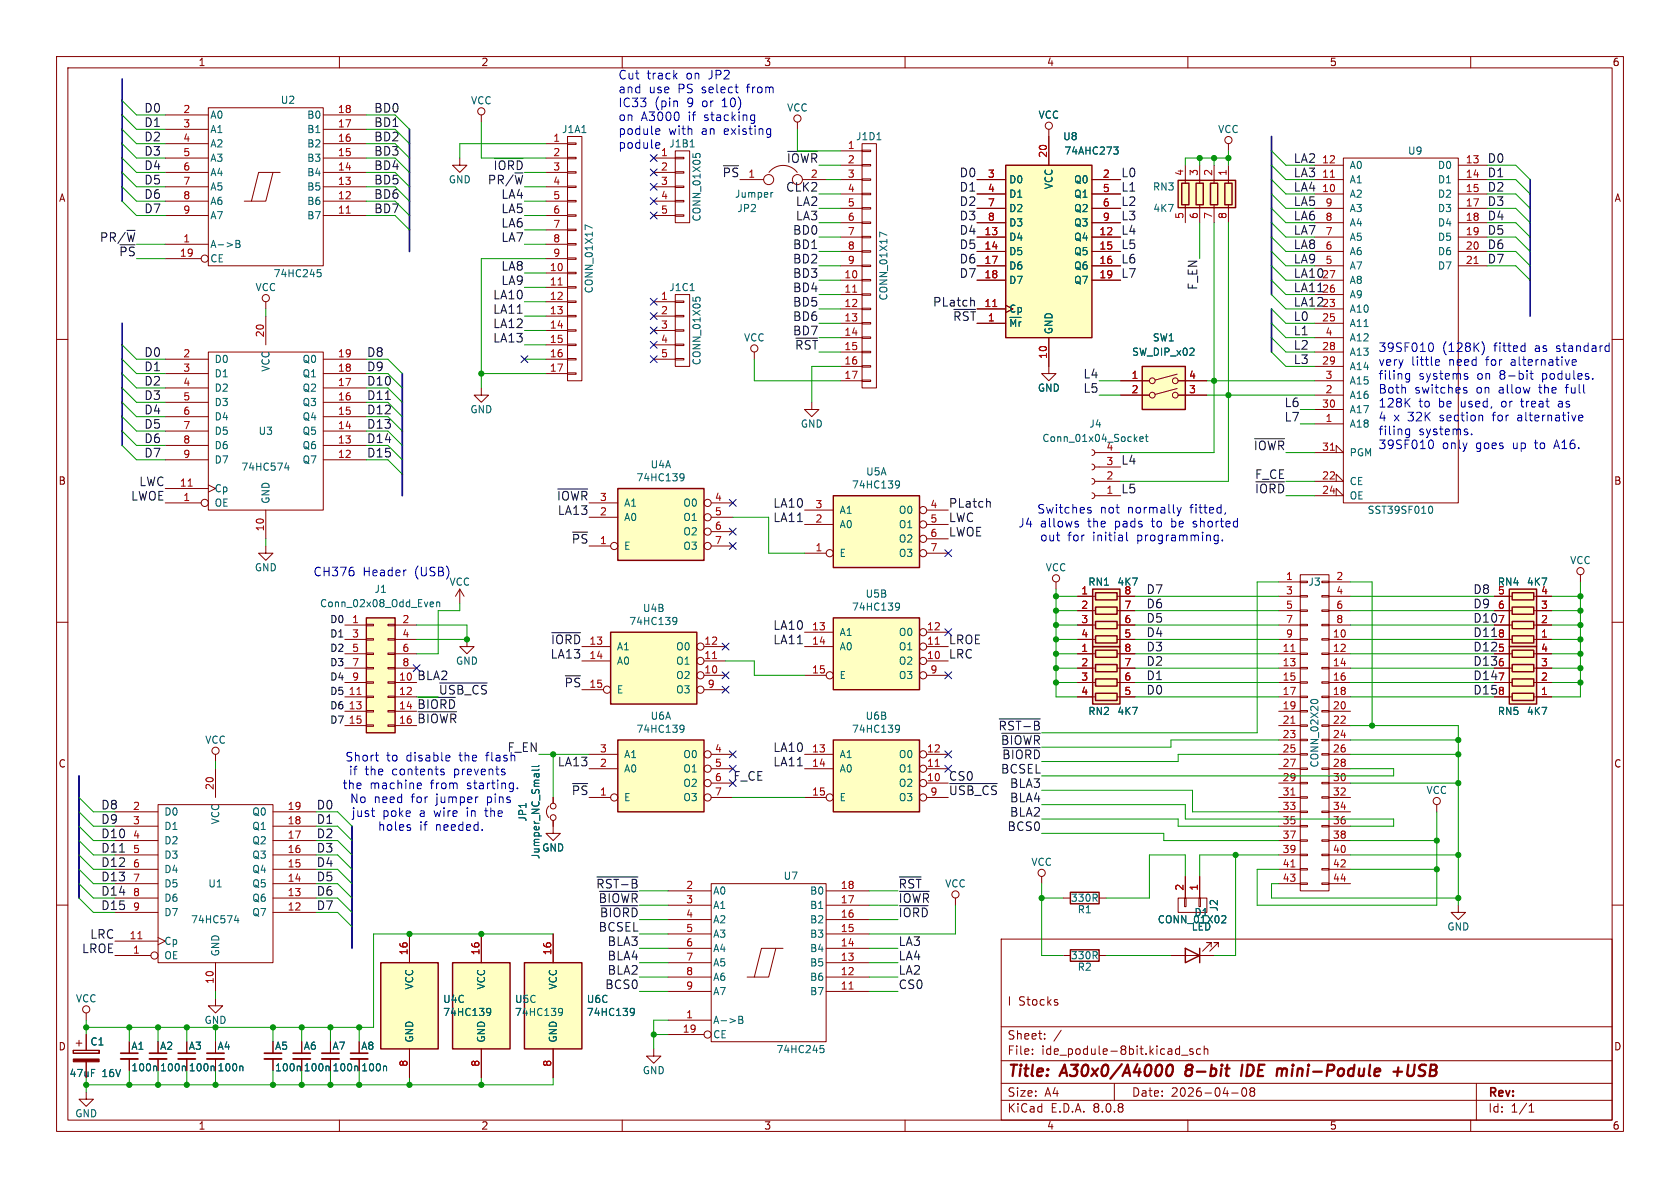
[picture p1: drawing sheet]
<svg xmlns="http://www.w3.org/2000/svg" width="297mm" height="210mm" viewBox="0 0 297 210" stroke-linecap="round" stroke-linejoin="round" font-family="sans-serif">
<defs><g id="words">
<g font-size="2.8" fill="#840000">
<text x="178" y="190.9">Title:</text>
<text x="187.7" y="190.9">A30x0/A4000</text>
<text x="210.5" y="190.9">8-bit</text>
<text x="221.1" y="190.9">IDE</text>
<text x="228.2" y="190.9">mini-Podule</text>
<text x="249.5" y="190.9">+USB</text>
</g>
<g font-size="2.1" fill="#0000c2">
<text x="109.2" y="14.2">Cut</text>
<text x="109.2" y="16.6">and</text>
<text x="114.3" y="14.2">track</text>
<text x="114.7" y="16.6">use</text>
<text x="119.9" y="16.6">PS select</text>
<text x="121.4" y="14.2">on</text>
<text x="125.4" y="14.2">JP2</text>
<text x="132.3" y="16.6">from</text>
<text x="109.2" y="19.1">IC33</text>
<text x="109.2" y="21.5">on</text>
<text x="109.2" y="24">podule</text>
<text x="113.3" y="21.5">A3000</text>
<text x="115.7" y="19.1">(pin</text>
<text x="118.2" y="24">with</text>
<text x="121.5" y="19.1">9</text>
<text x="121.7" y="21.5">if</text>
<text x="124" y="24">an</text>
<text x="124.3" y="19.1">or</text>
<text x="124.6" y="21.5">stacking</text>
<text x="127.9" y="19.1">10)</text>
<text x="128.1" y="24">existing</text>
<text x="109.2" y="26.4">podule</text>
<text x="243.6" y="62.3">39SF010</text>
<text x="243.6" y="64.8">very</text>
<text x="249.5" y="64.8">little</text>
<text x="254.9" y="62.3">(128K)</text>
<text x="256.2" y="64.8">need</text>
<text x="262.8" y="64.8">for</text>
<text x="264.1" y="62.3">fitted</text>
<text x="267.3" y="64.8">alternative</text>
<text x="271.5" y="62.3">as</text>
<text x="275.4" y="62.3">standard</text>
<text x="243.6" y="67.2">filing</text>
<text x="243.6" y="69.7">Both</text>
<text x="250.1" y="69.7">switches</text>
<text x="250.8" y="67.2">systems</text>
<text x="261" y="69.7">on</text>
<text x="261.2" y="67.2">on</text>
<text x="265.1" y="69.7">allow</text>
<text x="265.2" y="67.2">8-bit</text>
<text x="272.4" y="69.7">the</text>
<text x="272.9" y="67.2">podules.</text>
<text x="277.2" y="69.7">full</text>
<text x="243.6" y="72.1">128K</text>
<text x="243.6" y="74.6">4</text>
<text x="243.6" y="77.1">filing</text>
<text x="246.4" y="74.6">x</text>
<text x="248.9" y="74.6">32K</text>
<text x="250.8" y="72.1">to</text>
<text x="250.8" y="77.1">systems.</text>
<text x="254.3" y="72.1">be</text>
<text x="254.6" y="74.6">section</text>
<text x="258.3" y="72.1">used,</text>
<text x="264.2" y="74.6">for</text>
<text x="265.7" y="72.1">or</text>
<text x="268.7" y="74.6">alternative</text>
<text x="269.3" y="72.1">treat</text>
<text x="276" y="72.1">as</text>
<text x="243.6" y="79.5">39SF010</text>
<text x="254.9" y="79.5">only</text>
<text x="260.9" y="79.5">goes</text>
<text x="267.6" y="79.5">up</text>
<text x="271.6" y="79.5">to</text>
<text x="275.2" y="79.5">A16.</text>
<text x="179.9" y="93.5">J4</text>
<text x="183.3" y="91">Switches</text>
<text x="183.8" y="95.9">out</text>
<text x="183.9" y="93.5">allows</text>
<text x="188.7" y="95.9">for</text>
<text x="192.4" y="93.5">the</text>
<text x="193.2" y="95.9">initial</text>
<text x="194.5" y="91">not</text>
<text x="197.2" y="93.5">pads</text>
<text x="199.4" y="91">normally</text>
<text x="201.1" y="95.9">programming.</text>
<text x="203.9" y="93.5">to</text>
<text x="207.5" y="93.5">be</text>
<text x="210.6" y="91">fitted,</text>
<text x="211.5" y="93.5">shorted</text>
<text x="55.3" y="102.1">CH376</text>
<text x="64.1" y="102.1">Header</text>
<text x="73.3" y="102.1">(USB)</text>
<text x="61" y="134.8">Short</text>
<text x="61.6" y="137.3">if</text>
<text x="64.5" y="137.3">the</text>
<text x="68.3" y="134.8">to</text>
<text x="69.4" y="137.3">contents</text>
<text x="71.9" y="134.8">disable</text>
<text x="80.4" y="137.3">prevents</text>
<text x="81.4" y="134.8">the</text>
<text x="86.2" y="134.8">flash</text>
<text x="60.5" y="139.7">the</text>
<text x="61.8" y="142.2">No</text>
<text x="65.4" y="139.7">machine</text>
<text x="66.1" y="142.2">need</text>
<text x="72.8" y="142.2">for</text>
<text x="76.2" y="139.7">from</text>
<text x="77.3" y="142.2">jumper</text>
<text x="82.7" y="139.7">starting.</text>
<text x="86.3" y="142.2">pins</text>
<text x="62.1" y="144.6">just</text>
<text x="66.7" y="147.1">holes</text>
<text x="67.6" y="144.6">poke</text>
<text x="74.1" y="147.1">if</text>
<text x="74.2" y="144.6">a</text>
<text x="76.9" y="144.6">wire</text>
<text x="77" y="147.1">needed.</text>
<text x="82.8" y="144.6">in</text>
<text x="86.2" y="144.6">the</text>
</g>
<g font-size="2.1" fill="#0f0f0f">
<text x="25.4" y="22.5">D1</text>
<text x="25.4" y="20">D0</text>
<text x="66" y="22.5">BD1</text>
<text x="66" y="20">BD0</text>
<text x="25.4" y="27.6">D3</text>
<text x="25.4" y="25.1">D2</text>
<text x="66" y="27.6">BD3</text>
<text x="66" y="25.1">BD2</text>
<text x="139" y="28.9">~{IOWR}</text>
<text x="228.6" y="28.9">LA2</text>
<text x="262.9" y="28.9">D0</text>
<text x="25.4" y="35.2">D6</text>
<text x="25.4" y="32.7">D5</text>
<text x="25.4" y="30.2">D4</text>
<text x="66" y="35.2">BD6</text>
<text x="66" y="32.7">BD5</text>
<text x="66" y="30.2">BD4</text>
<text x="86.2" y="32.7">PR/~{W}</text>
<text x="87.2" y="30.2">~{IORD}</text>
<text x="88.6" y="35.2">LA4</text>
<text x="127.7" y="31.4">~{PS}</text>
<text x="138.9" y="34">CLK2</text>
<text x="169.6" y="34">D1</text>
<text x="169.6" y="31.4">D0</text>
<text x="198.1" y="31.4">L0</text>
<text x="198.1" y="34">L1</text>
<text x="228.6" y="34">LA4</text>
<text x="228.6" y="31.4">LA3</text>
<text x="262.9" y="34">D2</text>
<text x="262.9" y="31.4">D1</text>
<text x="25.4" y="37.8">D7</text>
<text x="66" y="37.8">BD7</text>
<text x="88.6" y="37.8">LA5</text>
<text x="88.6" y="40.3">LA6</text>
<text x="140.1" y="41.6">BD0</text>
<text x="140.6" y="36.5">LA2</text>
<text x="140.6" y="39.1">LA3</text>
<text x="169.6" y="36.5">D2</text>
<text x="169.6" y="39.1">D3</text>
<text x="169.6" y="41.6">D4</text>
<text x="198.1" y="36.5">L2</text>
<text x="198.1" y="41.6">L4</text>
<text x="198.1" y="39.1">L3</text>
<text x="228.6" y="39.1">LA6</text>
<text x="228.6" y="36.5">LA5</text>
<text x="228.6" y="41.6">LA7</text>
<text x="262.9" y="39.1">D4</text>
<text x="262.9" y="36.5">D3</text>
<text x="262.9" y="41.6">D5</text>
<text x="17.6" y="42.9">PR/~{W}</text>
<text x="21" y="45.4">~{PS}</text>
<text x="88.6" y="47.9">LA8</text>
<text x="88.6" y="42.9">LA7</text>
<text x="140.1" y="46.7">BD2</text>
<text x="140.1" y="44.1">BD1</text>
<text x="169.6" y="46.7">D6</text>
<text x="169.6" y="44.1">D5</text>
<text x="198.1" y="44.1">L5</text>
<text x="198.1" y="46.7">L6</text>
<text x="228.6" y="46.7">LA9</text>
<text x="228.6" y="44.1">LA8</text>
<text x="262.9" y="44.1">D6</text>
<text x="262.9" y="46.7">D7</text>
<text x="87.1" y="53">LA10</text>
<text x="88.6" y="50.5">LA9</text>
<text x="140.1" y="49.2">BD3</text>
<text x="140.1" y="51.8">BD4</text>
<text x="169.6" y="49.2">D7</text>
<text x="198.1" y="49.2">L7</text>
<text x="211.8" y="51.3" transform="rotate(-90 211.8 51.3)">F_EN</text>
<text x="228.6" y="51.8">LA11</text>
<text x="228.6" y="49.2">LA10</text>
<text x="87.1" y="55.6">LA11</text>
<text x="87.1" y="58.1">LA12</text>
<text x="140.1" y="54.3">BD5</text>
<text x="140.1" y="56.8">BD6</text>
<text x="140.1" y="59.4">BD7</text>
<text x="164.9" y="54.3">PLatch</text>
<text x="168.4" y="56.8">~{RST}</text>
<text x="228.6" y="59.4">L1</text>
<text x="228.6" y="56.8">L0</text>
<text x="228.6" y="54.3">LA12</text>
<text x="25.4" y="65.7">D1</text>
<text x="25.4" y="63.2">D0</text>
<text x="64.8" y="65.7">D9</text>
<text x="64.8" y="63.2">D8</text>
<text x="87.1" y="60.6">LA13</text>
<text x="140.5" y="61.9">~{RST}</text>
<text x="228.6" y="61.9">L2</text>
<text x="228.6" y="64.5">L3</text>
<text x="25.4" y="70.8">D3</text>
<text x="25.4" y="68.3">D2</text>
<text x="64.8" y="70.8">D11</text>
<text x="64.8" y="68.3">D10</text>
<text x="191.5" y="69.5">L5</text>
<text x="191.5" y="67">L4</text>
<text x="25.4" y="75.9">D5</text>
<text x="25.4" y="73.3">D4</text>
<text x="64.8" y="75.9">D13</text>
<text x="64.8" y="73.3">D12</text>
<text x="227" y="72.1">L6</text>
<text x="227" y="74.6">L7</text>
<text x="25.4" y="78.4">D6</text>
<text x="25.4" y="81">D7</text>
<text x="64.8" y="78.4">D14</text>
<text x="64.8" y="81">D15</text>
<text x="198.1" y="82.2">L4</text>
<text x="221.6" y="79.7">~{IOWR}</text>
<text x="23.1" y="88.6">LWOE</text>
<text x="24.6" y="86">LWC</text>
<text x="98.4" y="88.6">~{IOWR}</text>
<text x="136.6" y="89.9">LA10</text>
<text x="167.6" y="89.9">PLatch</text>
<text x="198.1" y="87.3">L5</text>
<text x="221.8" y="84.8">F_CE</text>
<text x="221.8" y="87.3">~{IORD}</text>
<text x="98.5" y="91.1">LA13</text>
<text x="136.6" y="92.4">LA11</text>
<text x="167.6" y="92.4">LWC</text>
<text x="167.6" y="94.9">LWOE</text>
<text x="101" y="96.2">~{PS}</text>
<text x="202.6" y="105.1">D7</text>
<text x="202.6" y="107.6">D6</text>
<text x="260.3" y="107.6">D9</text>
<text x="260.3" y="105.1">D8</text>
<text x="97.3" y="114">~{IORD}</text>
<text x="136.6" y="111.4">LA10</text>
<text x="136.6" y="114">LA11</text>
<text x="167.6" y="114">LROE</text>
<text x="202.6" y="110.2">D5</text>
<text x="202.6" y="112.7">D4</text>
<text x="260.3" y="112.7">D11</text>
<text x="260.3" y="110.2">D10</text>
<text x="97.3" y="116.5">LA13</text>
<text x="167.6" y="116.5">LRC</text>
<text x="202.6" y="115.3">D3</text>
<text x="202.6" y="117.8">D2</text>
<text x="260.3" y="115.3">D12</text>
<text x="260.3" y="117.8">D13</text>
<text x="73.7" y="125.4">~{BIORD}</text>
<text x="73.7" y="120.3">BLA2</text>
<text x="77.5" y="122.9">~{USB_CS}</text>
<text x="99.7" y="121.6">~{PS}</text>
<text x="202.6" y="122.9">D0</text>
<text x="202.6" y="120.3">D1</text>
<text x="260.3" y="120.3">D14</text>
<text x="260.3" y="122.9">D15</text>
<text x="73.7" y="128">~{BIOWR}</text>
<text x="176.5" y="129.2">~{RST-B}</text>
<text x="176.9" y="131.8">~{BIOWR}</text>
<text x="89.7" y="133">F_EN</text>
<text x="98.5" y="135.6">LA13</text>
<text x="136.6" y="135.6">LA11</text>
<text x="136.6" y="133">LA10</text>
<text x="176.9" y="136.8">BCSEL</text>
<text x="177.1" y="134.3">~{BIORD}</text>
<text x="17.8" y="143.2">D8</text>
<text x="55.9" y="143.2">D0</text>
<text x="101" y="140.7">~{PS}</text>
<text x="129.5" y="138.1">F_CE</text>
<text x="167.6" y="138.1">CS0</text>
<text x="167.6" y="140.7">~{USB_CS}</text>
<text x="178.5" y="139.4">BLA3</text>
<text x="178.5" y="141.9">BLA4</text>
<text x="17.8" y="148.3">D10</text>
<text x="17.8" y="145.7">D9</text>
<text x="55.9" y="148.3">D2</text>
<text x="55.9" y="145.7">D1</text>
<text x="178" y="147">BCS0</text>
<text x="178.5" y="144.5">BLA2</text>
<text x="17.8" y="155.9">D13</text>
<text x="17.8" y="150.8">D11</text>
<text x="17.8" y="153.4">D12</text>
<text x="55.9" y="150.8">D3</text>
<text x="55.9" y="155.9">D5</text>
<text x="55.9" y="153.4">D4</text>
<text x="17.8" y="158.4">D14</text>
<text x="17.8" y="161">D15</text>
<text x="55.9" y="161">D7</text>
<text x="55.9" y="158.4">D6</text>
<text x="105.3" y="157.2">~{RST-B}</text>
<text x="105.8" y="159.7">~{BIOWR}</text>
<text x="158.7" y="157.2">~{RST}</text>
<text x="158.7" y="159.7">~{IOWR}</text>
<text x="15.9" y="166.1">LRC</text>
<text x="105.8" y="164.8">BCSEL</text>
<text x="106" y="162.2">~{BIORD}</text>
<text x="107.4" y="167.3">BLA3</text>
<text x="158.7" y="162.2">~{IORD}</text>
<text x="158.7" y="167.3">LA3</text>
<text x="14.4" y="168.6">LROE</text>
<text x="107.4" y="172.4">BLA2</text>
<text x="107.4" y="169.9">BLA4</text>
<text x="158.7" y="172.4">LA2</text>
<text x="158.7" y="169.9">LA4</text>
<text x="106.9" y="174.9">BCS0</text>
<text x="158.7" y="174.9">CS0</text>
</g>
<g font-size="2.1" fill="#840000">
<text x="178" y="178">I Stocks</text>
<text x="178" y="184">Sheet:</text>
<text x="178" y="186.7">File:</text>
<text x="184.1" y="186.7">ide_podule-8bit.kicad_sch</text>
<text x="178" y="196.9">KiCad</text>
<text x="178" y="194.1">Size:</text>
<text x="184.7" y="194.1">A4</text>
<text x="185.7" y="196.9">E.D.A.</text>
<text x="193.3" y="196.9">8.0.8</text>
<text x="200" y="194.1">Date:</text>
<text x="207" y="194.1">2026-04-08</text>
<text x="263" y="194.3">Rev:</text>
<text x="263" y="196.9">Id:</text>
<text x="267.1" y="196.9">1/1</text>
</g>
<g font-size="1.8" fill="#840000">
<text x="35" y="11.9">1</text>
<text x="85" y="11.9">2</text>
<text x="135" y="11.9">3</text>
<text x="185" y="11.9">4</text>
<text x="235" y="11.9">5</text>
<text x="285" y="11.9">6</text>
<text x="10.3" y="35.9">A</text>
<text x="285.3" y="35.9">A</text>
<text x="10.3" y="85.9">B</text>
<text x="285.3" y="85.9">B</text>
<text x="10.3" y="135.9">C</text>
<text x="285.3" y="135.9">C</text>
<text x="10.3" y="185.9">D</text>
<text x="23.1" y="185.8">A1</text>
<text x="28.2" y="185.8">A2</text>
<text x="33.3" y="185.8">A3</text>
<text x="38.4" y="185.8">A4</text>
<text x="48.5" y="185.8">A5</text>
<text x="53.6" y="185.8">A6</text>
<text x="58.7" y="185.8">A7</text>
<text x="63.8" y="185.8">A8</text>
<text x="285.3" y="185.9">D</text>
<text x="35" y="199.9">1</text>
<text x="85" y="199.9">2</text>
<text x="135" y="199.9">3</text>
<text x="185" y="199.9">4</text>
<text x="235" y="199.9">5</text>
<text x="285" y="199.9">6</text>
</g>
<g font-size="1.8" fill="#a90000">
<text x="32.3" y="20.1">2</text>
<text x="32.3" y="22.6">3</text>
<text x="59.6" y="22.6">17</text>
<text x="59.6" y="20.1">18</text>
<text x="32.3" y="25.1">4</text>
<text x="32.3" y="27.7">5</text>
<text x="59.6" y="27.7">15</text>
<text x="59.6" y="25.1">16</text>
<text x="97.7" y="25.1">1</text>
<text x="97.7" y="27.7">2</text>
<text x="149.8" y="26.4">1</text>
<text x="149.8" y="29">2</text>
<text x="185.2" y="28" transform="rotate(-90 185.2 28)">20</text>
<text x="233.6" y="29">12</text>
<text x="259" y="29">13</text>
<text x="32.3" y="30.2">6</text>
<text x="32.3" y="32.8">7</text>
<text x="32.3" y="35.3">8</text>
<text x="59.6" y="35.3">12</text>
<text x="59.6" y="32.8">13</text>
<text x="59.6" y="30.2">14</text>
<text x="97.7" y="30.2">3</text>
<text x="97.7" y="32.8">4</text>
<text x="97.7" y="35.3">5</text>
<text x="116.8" y="30.2">2</text>
<text x="116.8" y="32.8">3</text>
<text x="116.8" y="35.3">4</text>
<text x="132.2" y="31.5">1</text>
<text x="143.2" y="31.5">2</text>
<text x="149.8" y="31.5">3</text>
<text x="149.8" y="34">4</text>
<text x="174.6" y="31.5">3</text>
<text x="174.6" y="34">4</text>
<text x="194.9" y="31.5">2</text>
<text x="194.9" y="34">5</text>
<text x="209.3" y="31.2" transform="rotate(-90 209.3 31.2)">4</text>
<text x="211.8" y="31.2" transform="rotate(-90 211.8 31.2)">3</text>
<text x="214.4" y="31.2" transform="rotate(-90 214.4 31.2)">2</text>
<text x="216.9" y="31.2" transform="rotate(-90 216.9 31.2)">1</text>
<text x="233.6" y="34">10</text>
<text x="233.6" y="31.5">11</text>
<text x="259" y="31.5">14</text>
<text x="259" y="34">15</text>
<text x="32.3" y="37.8">9</text>
<text x="59.6" y="37.8">11</text>
<text x="97.7" y="37.8">6</text>
<text x="97.7" y="40.4">7</text>
<text x="116.8" y="37.8">5</text>
<text x="149.8" y="36.6">5</text>
<text x="149.8" y="39.1">6</text>
<text x="149.8" y="41.7">7</text>
<text x="173.9" y="41.7">13</text>
<text x="174.6" y="36.6">7</text>
<text x="174.6" y="39.1">8</text>
<text x="194.3" y="41.7">12</text>
<text x="194.9" y="36.6">6</text>
<text x="194.9" y="39.1">9</text>
<text x="209.3" y="38.8" transform="rotate(-90 209.3 38.8)">5</text>
<text x="211.8" y="38.8" transform="rotate(-90 211.8 38.8)">6</text>
<text x="214.4" y="38.8" transform="rotate(-90 214.4 38.8)">7</text>
<text x="216.9" y="38.8" transform="rotate(-90 216.9 38.8)">8</text>
<text x="234.2" y="41.7">7</text>
<text x="234.2" y="39.1">8</text>
<text x="234.2" y="36.6">9</text>
<text x="259" y="36.6">17</text>
<text x="259" y="39.1">18</text>
<text x="259" y="41.7">19</text>
<text x="31.7" y="45.5">19</text>
<text x="32.3" y="42.9">1</text>
<text x="97.7" y="42.9">8</text>
<text x="97.7" y="45.5">9</text>
<text x="149.8" y="44.2">8</text>
<text x="149.8" y="46.7">9</text>
<text x="173.9" y="44.2">14</text>
<text x="173.9" y="46.7">17</text>
<text x="194.3" y="44.2">15</text>
<text x="194.3" y="46.7">16</text>
<text x="234.2" y="46.7">5</text>
<text x="234.2" y="44.2">6</text>
<text x="259" y="44.2">20</text>
<text x="259" y="46.7">21</text>
<text x="97.1" y="48">10</text>
<text x="97.1" y="50.5">11</text>
<text x="97.1" y="53.1">12</text>
<text x="116.8" y="53.1">1</text>
<text x="149.2" y="49.3">10</text>
<text x="149.2" y="51.8">11</text>
<text x="173.9" y="49.3">18</text>
<text x="194.3" y="49.3">19</text>
<text x="46.7" y="59.7" transform="rotate(-90 46.7 59.7)">20</text>
<text x="97.1" y="55.6">13</text>
<text x="97.1" y="58.2">14</text>
<text x="116.8" y="55.6">2</text>
<text x="116.8" y="58.2">3</text>
<text x="149.2" y="54.4">12</text>
<text x="149.2" y="56.9">13</text>
<text x="149.2" y="59.4">14</text>
<text x="173.9" y="54.4">11</text>
<text x="174.6" y="56.9">1</text>
<text x="233.6" y="56.9">25</text>
<text x="234.2" y="59.4">4</text>
<text x="32.3" y="63.2">2</text>
<text x="32.3" y="65.8">3</text>
<text x="59.6" y="65.8">18</text>
<text x="59.6" y="63.2">19</text>
<text x="97.1" y="60.7">15</text>
<text x="97.1" y="63.2">16</text>
<text x="97.1" y="65.8">17</text>
<text x="116.8" y="60.7">4</text>
<text x="116.8" y="63.2">5</text>
<text x="149.2" y="62">15</text>
<text x="149.2" y="64.5">16</text>
<text x="185.2" y="63.5" transform="rotate(-90 185.2 63.5)">10</text>
<text x="233.6" y="62">28</text>
<text x="233.6" y="64.5">29</text>
<text x="32.3" y="68.3">4</text>
<text x="32.3" y="70.9">5</text>
<text x="59.6" y="70.9">16</text>
<text x="59.6" y="68.3">17</text>
<text x="149.2" y="67.1">17</text>
<text x="200" y="67.1">1</text>
<text x="200" y="69.6">2</text>
<text x="210.1" y="69.6">3</text>
<text x="210.1" y="67.1">4</text>
<text x="234.2" y="69.6">2</text>
<text x="234.2" y="67.1">3</text>
<text x="32.3" y="73.4">6</text>
<text x="32.3" y="75.9">7</text>
<text x="59.6" y="75.9">14</text>
<text x="59.6" y="73.4">15</text>
<text x="233.6" y="72.1">30</text>
<text x="234.2" y="74.7">1</text>
<text x="32.3" y="78.5">8</text>
<text x="32.3" y="81">9</text>
<text x="59.6" y="81">12</text>
<text x="59.6" y="78.5">13</text>
<text x="195.5" y="82.3">3</text>
<text x="233.6" y="79.8">31</text>
<text x="31.7" y="86.1">11</text>
<text x="32.3" y="88.6">1</text>
<text x="106" y="88.6">3</text>
<text x="126.3" y="88.6">4</text>
<text x="144.1" y="89.9">3</text>
<text x="164.4" y="89.9">4</text>
<text x="195.5" y="87.4">1</text>
<text x="195.5" y="84.8">2</text>
<text x="233.6" y="84.8">22</text>
<text x="233.6" y="87.4">24</text>
<text x="46.7" y="94" transform="rotate(-90 46.7 94)">10</text>
<text x="106" y="91.2">2</text>
<text x="126.3" y="91.2">5</text>
<text x="126.3" y="93.7">6</text>
<text x="144.1" y="92.5">2</text>
<text x="164.4" y="92.5">5</text>
<text x="164.4" y="95">6</text>
<text x="106" y="96.3">1</text>
<text x="126.3" y="96.3">7</text>
<text x="144.1" y="97.5">1</text>
<text x="164.4" y="97.5">7</text>
<text x="191.1" y="105.2">1</text>
<text x="191.1" y="107.7">2</text>
<text x="198.7" y="107.7">7</text>
<text x="198.7" y="105.2">8</text>
<text x="227.3" y="102.6">1</text>
<text x="227.3" y="105.2">3</text>
<text x="227.3" y="107.7">5</text>
<text x="236.1" y="102.6">2</text>
<text x="236.1" y="105.2">4</text>
<text x="236.1" y="107.7">6</text>
<text x="264.7" y="105.2">5</text>
<text x="264.7" y="107.7">6</text>
<text x="272.3" y="107.7">3</text>
<text x="272.3" y="105.2">4</text>
<text x="62.2" y="110.2">1</text>
<text x="62.2" y="112.8">3</text>
<text x="71" y="110.2">2</text>
<text x="71" y="112.8">4</text>
<text x="143.5" y="111.5">13</text>
<text x="163.8" y="111.5">12</text>
<text x="191.1" y="110.2">3</text>
<text x="191.1" y="112.8">4</text>
<text x="198.7" y="112.8">5</text>
<text x="198.7" y="110.2">6</text>
<text x="227.3" y="110.2">7</text>
<text x="227.3" y="112.8">9</text>
<text x="235.5" y="112.8">10</text>
<text x="236.1" y="110.2">8</text>
<text x="264.7" y="110.2">7</text>
<text x="264.7" y="112.8">8</text>
<text x="272.3" y="112.8">1</text>
<text x="272.3" y="110.2">2</text>
<text x="62.2" y="115.3">5</text>
<text x="62.2" y="117.9">7</text>
<text x="71" y="115.3">6</text>
<text x="71" y="117.9">8</text>
<text x="104.1" y="114">13</text>
<text x="104.1" y="116.6">14</text>
<text x="124.4" y="119.1">10</text>
<text x="124.4" y="116.6">11</text>
<text x="124.4" y="114">12</text>
<text x="143.5" y="114">14</text>
<text x="143.5" y="119.1">15</text>
<text x="163.8" y="116.6">10</text>
<text x="163.8" y="114">11</text>
<text x="164.4" y="119.1">9</text>
<text x="191.1" y="115.3">1</text>
<text x="191.1" y="117.9">2</text>
<text x="198.7" y="117.9">7</text>
<text x="198.7" y="115.3">8</text>
<text x="226.7" y="115.3">11</text>
<text x="226.7" y="117.9">13</text>
<text x="235.5" y="115.3">12</text>
<text x="235.5" y="117.9">14</text>
<text x="264.7" y="115.3">5</text>
<text x="264.7" y="117.9">6</text>
<text x="272.3" y="117.9">3</text>
<text x="272.3" y="115.3">4</text>
<text x="61.6" y="122.9">11</text>
<text x="61.6" y="125.5">13</text>
<text x="62.2" y="120.4">9</text>
<text x="70.4" y="120.4">10</text>
<text x="70.4" y="122.9">12</text>
<text x="70.4" y="125.5">14</text>
<text x="104.1" y="121.7">15</text>
<text x="125" y="121.7">9</text>
<text x="191.1" y="120.4">3</text>
<text x="191.1" y="122.9">4</text>
<text x="198.7" y="122.9">5</text>
<text x="198.7" y="120.4">6</text>
<text x="226.7" y="120.4">15</text>
<text x="226.7" y="122.9">17</text>
<text x="226.7" y="125.5">19</text>
<text x="235.5" y="120.4">16</text>
<text x="235.5" y="122.9">18</text>
<text x="235.5" y="125.5">20</text>
<text x="264.7" y="120.4">7</text>
<text x="264.7" y="122.9">8</text>
<text x="272.3" y="122.9">1</text>
<text x="272.3" y="120.4">2</text>
<text x="61.6" y="128">15</text>
<text x="70.4" y="128">16</text>
<text x="226.7" y="128">21</text>
<text x="226.7" y="130.6">23</text>
<text x="235.5" y="128">22</text>
<text x="235.5" y="130.6">24</text>
<text x="106" y="135.6">2</text>
<text x="106" y="133.1">3</text>
<text x="126.3" y="133.1">4</text>
<text x="126.3" y="135.6">5</text>
<text x="143.5" y="133.1">13</text>
<text x="143.5" y="135.6">14</text>
<text x="163.8" y="135.6">11</text>
<text x="163.8" y="133.1">12</text>
<text x="226.7" y="133.1">25</text>
<text x="226.7" y="135.6">27</text>
<text x="235.5" y="133.1">26</text>
<text x="235.5" y="135.6">28</text>
<text x="23.4" y="143.3">2</text>
<text x="37.8" y="139.7" transform="rotate(-90 37.8 139.7)">20</text>
<text x="50.8" y="143.3">19</text>
<text x="106" y="140.7">1</text>
<text x="126.3" y="138.2">6</text>
<text x="126.3" y="140.7">7</text>
<text x="143.5" y="140.7">15</text>
<text x="163.8" y="138.2">10</text>
<text x="164.4" y="140.7">9</text>
<text x="226.7" y="138.2">29</text>
<text x="226.7" y="140.7">31</text>
<text x="226.7" y="143.3">33</text>
<text x="235.5" y="138.2">30</text>
<text x="235.5" y="140.7">32</text>
<text x="235.5" y="143.3">34</text>
<text x="23.4" y="145.8">3</text>
<text x="23.4" y="148.3">4</text>
<text x="50.8" y="148.3">17</text>
<text x="50.8" y="145.8">18</text>
<text x="226.7" y="145.8">35</text>
<text x="226.7" y="148.3">37</text>
<text x="235.5" y="145.8">36</text>
<text x="235.5" y="148.3">38</text>
<text x="23.4" y="150.9">5</text>
<text x="23.4" y="153.4">6</text>
<text x="23.4" y="156">7</text>
<text x="50.8" y="156">14</text>
<text x="50.8" y="153.4">15</text>
<text x="50.8" y="150.9">16</text>
<text x="226.7" y="150.9">39</text>
<text x="226.7" y="153.4">41</text>
<text x="226.7" y="156">43</text>
<text x="235.5" y="150.9">40</text>
<text x="235.5" y="153.4">42</text>
<text x="235.5" y="156">44</text>
<text x="23.4" y="158.5">8</text>
<text x="23.4" y="161">9</text>
<text x="50.8" y="161">12</text>
<text x="50.8" y="158.5">13</text>
<text x="121.2" y="157.2">2</text>
<text x="121.2" y="159.8">3</text>
<text x="148.5" y="159.8">17</text>
<text x="148.5" y="157.2">18</text>
<text x="209.3" y="157.6" transform="rotate(-90 209.3 157.6)">2</text>
<text x="211.8" y="157.6" transform="rotate(-90 211.8 157.6)">1</text>
<text x="22.8" y="166.1">11</text>
<text x="121.2" y="162.3">4</text>
<text x="121.2" y="164.8">5</text>
<text x="121.2" y="167.4">6</text>
<text x="148.5" y="167.4">14</text>
<text x="148.5" y="164.8">15</text>
<text x="148.5" y="162.3">16</text>
<text x="23.4" y="168.7">1</text>
<text x="72.1" y="169" transform="rotate(-90 72.1 169)">16</text>
<text x="84.8" y="169" transform="rotate(-90 84.8 169)">16</text>
<text x="97.5" y="169" transform="rotate(-90 97.5 169)">16</text>
<text x="121.2" y="169.9">7</text>
<text x="121.2" y="172.5">8</text>
<text x="148.5" y="172.5">12</text>
<text x="148.5" y="169.9">13</text>
<text x="37.8" y="174" transform="rotate(-90 37.8 174)">10</text>
<text x="121.2" y="175">9</text>
<text x="148.5" y="175">11</text>
<text x="120.6" y="182.6">19</text>
<text x="121.2" y="180.1">1</text>
<text x="72.1" y="188.7" transform="rotate(-90 72.1 188.7)">8</text>
<text x="84.8" y="188.7" transform="rotate(-90 84.8 188.7)">8</text>
<text x="97.5" y="188.7" transform="rotate(-90 97.5 188.7)">8</text>
</g>
<g font-size="1.8" fill="#006464">
<text x="37.1" y="21.2">A0</text>
<text x="37.1" y="23.7">A1</text>
<text x="49.5" y="18.6">U2</text>
<text x="54.2" y="23.7">B1</text>
<text x="54.2" y="21.2">B0</text>
<text x="83.2" y="18.6">VCC</text>
<text x="99.3" y="23.7">J1A1</text>
<text x="139.1" y="19.9">VCC</text>
<text x="183.5" y="21.2">VCC</text>
<text x="215.3" y="23.7">VCC</text>
<text x="37.1" y="26.3">A2</text>
<text x="37.1" y="28.8">A3</text>
<text x="54.2" y="28.8">B3</text>
<text x="54.2" y="26.3">B2</text>
<text x="118.2" y="26.3">J1B1</text>
<text x="151.2" y="25">J1D1</text>
<text x="187.9" y="25">U8</text>
<text x="188.1" y="27.5">74AHC273</text>
<text x="248.8" y="27.5">U9</text>
<text x="37.1" y="31.3">A4</text>
<text x="37.1" y="33.9">A5</text>
<text x="54.2" y="33.9">B5</text>
<text x="54.2" y="31.3">B4</text>
<text x="79.2" y="32.6">GND</text>
<text x="129.8" y="35.2">Jumper</text>
<text x="178.3" y="32.6">D0</text>
<text x="178.3" y="35.2">D1</text>
<text x="186.3" y="33.5" transform="rotate(-90 186.3 33.5)">VCC</text>
<text x="189.8" y="32.6">Q0</text>
<text x="189.8" y="35.2">Q1</text>
<text x="203.7" y="33.9">RN3</text>
<text x="238.5" y="35.2">A2</text>
<text x="238.5" y="32.6">A1</text>
<text x="238.5" y="30.1">A0</text>
<text x="254.1" y="30.1">D0</text>
<text x="254.1" y="32.6">D1</text>
<text x="254.1" y="35.2">D2</text>
<text x="37.1" y="36.4">A6</text>
<text x="37.1" y="39">A7</text>
<text x="54.2" y="39">B7</text>
<text x="54.2" y="36.4">B6</text>
<text x="124.1" y="39.3" transform="rotate(-90 124.1 39.3)">CONN_01X05</text>
<text x="130.3" y="37.7">JP2</text>
<text x="178.3" y="37.7">D2</text>
<text x="178.3" y="40.2">D3</text>
<text x="189.8" y="37.7">Q2</text>
<text x="189.8" y="40.2">Q3</text>
<text x="203.8" y="37.7">4K7</text>
<text x="238.5" y="40.2">A4</text>
<text x="238.5" y="37.7">A3</text>
<text x="254.1" y="37.7">D3</text>
<text x="254.1" y="40.2">D4</text>
<text x="37.1" y="44">A-&gt;B</text>
<text x="37.1" y="46.6">CE</text>
<text x="178.3" y="42.8">D4</text>
<text x="178.3" y="45.3">D5</text>
<text x="178.3" y="47.9">D6</text>
<text x="189.8" y="42.8">Q4</text>
<text x="189.8" y="45.3">Q5</text>
<text x="189.8" y="47.9">Q6</text>
<text x="238.5" y="47.9">A7</text>
<text x="238.5" y="45.3">A6</text>
<text x="238.5" y="42.8">A5</text>
<text x="254.1" y="42.8">D5</text>
<text x="254.1" y="45.3">D6</text>
<text x="254.1" y="47.9">D7</text>
<text x="45.1" y="51.7">VCC</text>
<text x="48.3" y="49.2">74HC245</text>
<text x="105" y="52" transform="rotate(-90 105 52)">CONN_01X17</text>
<text x="118.2" y="51.7">J1C1</text>
<text x="157.1" y="53.2" transform="rotate(-90 157.1 53.2)">CONN_01X17</text>
<text x="178.3" y="50.4">D7</text>
<text x="189.8" y="50.4">Q7</text>
<text x="238.5" y="52.9">A9</text>
<text x="238.5" y="50.4">A8</text>
<text x="178.3" y="58">~{Mr}</text>
<text x="178.3" y="55.5">Cp</text>
<text x="186.3" y="59.2" transform="rotate(-90 186.3 59.2)">GND</text>
<text x="238.5" y="55.5">A10</text>
<text x="238.5" y="58">A11</text>
<text x="37.8" y="64.4">D0</text>
<text x="47.9" y="65.8" transform="rotate(-90 47.9 65.8)">VCC</text>
<text x="53.4" y="64.4">Q0</text>
<text x="124.1" y="64.7" transform="rotate(-90 124.1 64.7)">CONN_01X05</text>
<text x="131.4" y="60.6">VCC</text>
<text x="200" y="63.1">SW_DIP_x02</text>
<text x="203.7" y="60.6">SW1</text>
<text x="238.5" y="63.1">A13</text>
<text x="238.5" y="65.6">A14</text>
<text x="238.5" y="60.6">A12</text>
<text x="37.8" y="66.9">D1</text>
<text x="37.8" y="69.4">D2</text>
<text x="37.8" y="72">D3</text>
<text x="53.4" y="72">Q3</text>
<text x="53.4" y="69.4">Q2</text>
<text x="53.4" y="66.9">Q1</text>
<text x="183.4" y="69.4">GND</text>
<text x="238.5" y="70.7">A16</text>
<text x="238.5" y="68.2">A15</text>
<text x="37.8" y="74.5">D4</text>
<text x="37.8" y="77.1">D5</text>
<text x="45.6" y="77.1">U3</text>
<text x="53.4" y="77.1">Q5</text>
<text x="53.4" y="74.5">Q4</text>
<text x="83.1" y="73.3">GND</text>
<text x="141.5" y="75.8">GND</text>
<text x="192.5" y="75.8">J4</text>
<text x="238.5" y="75.8">A18</text>
<text x="238.5" y="73.3">A17</text>
<text x="37.8" y="79.6">D6</text>
<text x="37.8" y="82.1">D7</text>
<text x="42.6" y="83.4">74HC574</text>
<text x="53.4" y="82.1">Q7</text>
<text x="53.4" y="79.6">Q6</text>
<text x="114.9" y="83">U4A</text>
<text x="184.2" y="78.3">Conn_01x04_Socket</text>
<text x="195.5" y="79.8">4</text>
<text x="238.5" y="80.9">PGM</text>
<text x="37.8" y="89.8">OE</text>
<text x="37.8" y="87.2">Cp</text>
<text x="47.9" y="89.2" transform="rotate(-90 47.9 89.2)">GND</text>
<text x="110.2" y="89.8">A1</text>
<text x="112.4" y="85.3">74HC139</text>
<text x="120.7" y="89.8">O0</text>
<text x="150.5" y="86.6">74HC139</text>
<text x="153" y="84.3">U5A</text>
<text x="238.5" y="86">CE</text>
<text x="238.5" y="88.5">OE</text>
<text x="110.2" y="92.3">A0</text>
<text x="120.7" y="92.3">O1</text>
<text x="120.7" y="94.8">O2</text>
<text x="148.3" y="93.6">A0</text>
<text x="148.3" y="91">A1</text>
<text x="158.8" y="91">O0</text>
<text x="158.8" y="93.6">O1</text>
<text x="241.7" y="91">SST39SF010</text>
<text x="45" y="101.2">GND</text>
<text x="110.2" y="97.4">E</text>
<text x="120.7" y="97.4">O3</text>
<text x="148.3" y="98.7">E</text>
<text x="158.8" y="96.1">O2</text>
<text x="158.8" y="98.7">O3</text>
<text x="184.8" y="101.2">VCC</text>
<text x="277.5" y="99.9">VCC</text>
<text x="56.5" y="107.5">Conn_02x08_Odd_Even</text>
<text x="66.1" y="105">J1</text>
<text x="152.9" y="105.8">U5B</text>
<text x="192.3" y="103.7">RN1</text>
<text x="197.4" y="103.7">4K7</text>
<text x="231.2" y="103.7">J3</text>
<text x="264.7" y="103.7">RN4</text>
<text x="269.8" y="103.7">4K7</text>
<text x="111.1" y="110.7">74HC139</text>
<text x="113.6" y="108.4">U4B</text>
<text x="148.3" y="112.6">A1</text>
<text x="150.5" y="108.2">74HC139</text>
<text x="158.8" y="112.6">O0</text>
<text x="80.5" y="117.7">GND</text>
<text x="109" y="115.2">A1</text>
<text x="109" y="117.7">A0</text>
<text x="119.4" y="117.7">O1</text>
<text x="119.4" y="115.2">O0</text>
<text x="148.3" y="115.2">A0</text>
<text x="158.8" y="117.7">O2</text>
<text x="158.8" y="115.2">O1</text>
<text x="109" y="122.8">E</text>
<text x="119.4" y="120.2">O2</text>
<text x="119.4" y="122.8">O3</text>
<text x="148.3" y="120.2">E</text>
<text x="158.8" y="120.2">O3</text>
<text x="36.2" y="131.7">VCC</text>
<text x="112.4" y="129.7">74HC139</text>
<text x="114.9" y="127.4">U6A</text>
<text x="150.5" y="129.7">74HC139</text>
<text x="152.9" y="127.4">U6B</text>
<text x="192.3" y="126.6">RN2</text>
<text x="197.4" y="126.6">4K7</text>
<text x="264.7" y="126.6">RN5</text>
<text x="269.8" y="126.6">4K7</text>
<text x="110.2" y="136.8">A0</text>
<text x="110.2" y="134.2">A1</text>
<text x="120.7" y="134.2">O0</text>
<text x="120.7" y="136.8">O1</text>
<text x="148.3" y="134.2">A1</text>
<text x="148.3" y="136.8">A0</text>
<text x="158.8" y="136.8">O1</text>
<text x="158.8" y="134.2">O0</text>
<text x="233.3" y="135.8" transform="rotate(-90 233.3 135.8)">CONN_02X20</text>
<text x="110.2" y="141.8">E</text>
<text x="120.7" y="139.3">O2</text>
<text x="120.7" y="141.8">O3</text>
<text x="148.3" y="141.8">E</text>
<text x="158.8" y="139.3">O2</text>
<text x="158.8" y="141.8">O3</text>
<text x="252.1" y="140.6">VCC</text>
<text x="29" y="144.4">D0</text>
<text x="29" y="146.9">D1</text>
<text x="29" y="149.5">D2</text>
<text x="39" y="145.8" transform="rotate(-90 39 145.8)">VCC</text>
<text x="44.5" y="149.5">Q2</text>
<text x="44.5" y="146.9">Q1</text>
<text x="44.5" y="144.4">Q0</text>
<text x="93.3" y="145.3" transform="rotate(-90 93.3 145.3)">JP1</text>
<text x="29" y="152">D3</text>
<text x="29" y="154.5">D4</text>
<text x="44.5" y="154.5">Q4</text>
<text x="44.5" y="152">Q3</text>
<text x="95.6" y="152" transform="rotate(-90 95.6 152)">Jumper_NC_Small</text>
<text x="95.8" y="150.7">GND</text>
<text x="138.4" y="155.7">U7</text>
<text x="182.2" y="153.3">VCC</text>
<text x="29" y="157.1">D5</text>
<text x="29" y="159.6">D6</text>
<text x="36.7" y="157.1">U1</text>
<text x="44.5" y="159.6">Q6</text>
<text x="44.5" y="157.1">Q5</text>
<text x="126" y="158.3">A0</text>
<text x="126" y="160.9">A1</text>
<text x="143.1" y="160.9">B1</text>
<text x="143.1" y="158.3">B0</text>
<text x="167" y="157.1">VCC</text>
<text x="189.2" y="159.6">330R</text>
<text x="190.4" y="161.6">R1</text>
<text x="215.5" y="161.2" transform="rotate(-90 215.5 161.2)">J2</text>
<text x="29" y="167.2">Cp</text>
<text x="29" y="162.2">D7</text>
<text x="33.7" y="163.4">74HC574</text>
<text x="44.5" y="162.2">Q7</text>
<text x="126" y="163.4">A2</text>
<text x="126" y="166">A3</text>
<text x="143.1" y="166">B3</text>
<text x="143.1" y="163.4">B2</text>
<text x="204.6" y="163.4">CONN_01X02</text>
<text x="210.6" y="164.7">LED</text>
<text x="211.1" y="162.2">D1</text>
<text x="255.8" y="164.7">GND</text>
<text x="29" y="169.8">OE</text>
<text x="39" y="169.2" transform="rotate(-90 39 169.2)">GND</text>
<text x="126" y="168.5">A4</text>
<text x="126" y="171">A5</text>
<text x="126" y="173.6">A6</text>
<text x="143.1" y="173.6">B6</text>
<text x="143.1" y="171">B5</text>
<text x="143.1" y="168.5">B4</text>
<text x="189.2" y="169.8">330R</text>
<text x="190.4" y="171.8">R2</text>
<text x="13.3" y="177.4">VCC</text>
<text x="73.3" y="175" transform="rotate(-90 73.3 175)">VCC</text>
<text x="78.2" y="177.5">U4C</text>
<text x="78.2" y="179.8">74HC139</text>
<text x="86" y="175" transform="rotate(-90 86 175)">VCC</text>
<text x="90.9" y="177.5">U5C</text>
<text x="90.9" y="179.8">74HC139</text>
<text x="98.7" y="175" transform="rotate(-90 98.7 175)">VCC</text>
<text x="103.6" y="177.5">U6C</text>
<text x="103.6" y="179.8">74HC139</text>
<text x="126" y="176.1">A7</text>
<text x="143.1" y="176.1">B7</text>
<text x="15.9" y="185">C1</text>
<text x="36.1" y="181.2">GND</text>
<text x="73.3" y="184.4" transform="rotate(-90 73.3 184.4)">GND</text>
<text x="86" y="184.4" transform="rotate(-90 86 184.4)">GND</text>
<text x="98.7" y="184.4" transform="rotate(-90 98.7 184.4)">GND</text>
<text x="126" y="181.2">A-&gt;B</text>
<text x="126" y="183.7">CE</text>
<text x="12.2" y="190.6">47uF</text>
<text x="18" y="190.6">16V</text>
<text x="23.1" y="189.6">100n</text>
<text x="28.2" y="189.6">100n</text>
<text x="33.3" y="189.6">100n</text>
<text x="38.4" y="189.6">100n</text>
<text x="48.5" y="189.6">100n</text>
<text x="53.6" y="189.6">100n</text>
<text x="58.7" y="189.6">100n</text>
<text x="63.8" y="189.6">100n</text>
<text x="113.5" y="190.1">GND</text>
<text x="137.2" y="186.4">74HC245</text>
<text x="13.2" y="197.7">GND</text>
</g>
<g font-size="1.8" fill="#0000c2">
<text x="116.8" y="27.7">1</text>
<text x="79.4" y="103.7">VCC</text>
</g>
<g font-size="1.8" fill="#0f0f0f">
<text x="233.6" y="51.8">26</text>
<text x="233.6" y="49.3">27</text>
<text x="233.6" y="54.4">23</text>
<text x="58.3" y="112.8">D1</text>
<text x="58.3" y="110.2">D0</text>
<text x="58.3" y="115.3">D2</text>
<text x="58.3" y="117.8">D3</text>
<text x="58.3" y="122.9">D5</text>
<text x="58.3" y="125.5">D6</text>
<text x="58.3" y="120.4">D4</text>
<text x="58.3" y="128">D7</text>
</g>
</g></defs>
<g fill="none" stroke="#840000" stroke-width=".18">
<path d="M10 10h277v190h-277zM12 12h273v186h-273zM60 10v2M110 10v2M160 10v2M210 10v2M260 10v2M10 60h2M285 60h2M10 110h2M285 110h2M10 160h2"/>
<path d="M177 166h108v32h-108zM186.8 177.2l.2 .2-.2 .3M186.8 176.7l.2 .1M285 160h2M33 187.2v2M60 198v2M110 198v2M160 198v2M177 194.5h108M177 191.5h108M177 187.5h108M177 181.5h108"/>
<path d="M182.5 186.3v.1M182.5 185.5v.1M184.7 183.6v.1M184.7 182.8v.1M187.6 182.1l-1.3 2M197 191.5v3M208.9 186.5h1.1M210 198v2M210.9 185.5l-.4-.1-.2 .2 .1 .2 .5 .2v.3h-.6M212.2 185.5l-.4-.1-.3 .3v.4l.2 .2h.5M212.9 185.5l.2-.1 .4 .1v.9M212.9 184.9v1.5"/>
<path d="M217.7 193.2h1.2M219.7 192.4l.2-.1a.81 .81 0 0 1 .6 .6 .81 .81 0 0 1-.3 .8l-.2 .1a.81 .81 0 0 1-.3-1.4zM221.2 192.9l-.2-.2 .2-.4 .5 .1 .1 .2-.3 .3M221.2 192.9l-.2 .3v.5l.2 .1 .5-.1 .1-.2-.1-.4-.2-.2M221.2 192.9h.3M260 198v2M261 191.5v6.5M270.3 196.6h.9M270.3 195.5l.4-.4v1.5"/>
</g>
<path d="M206.5 188.4a.46 .46 0 0 1 .5-.2 .46 .46 0 0 1 .3 .4 1.15 1.15 0 0 1-.8 1.6l-.1-.1a1.54 1.54 0 0 1 .1-1.7zM209.7 189.3l-.2 .5 .2 .3M219.6 188.2l-.2 2M226.8 189l.2-.1 .5 .1M246.3 189.4h1.6M247.2 188.7l-.2 1.5M249 188.2l-.2 1.8" fill="none" stroke="#840000" stroke-width=".4"/>
<path d="M31.5 187.2h3" fill="none" stroke="#840000" stroke-width=".33"/>
<path d="M31.5 186.2h3" fill="none" stroke="#840000" stroke-width=".3"/>
<path d="M37.7 188.5l.2 .1v.7" fill="none" stroke="#006464" stroke-width=".18"/>
<path d="M109.2 130.8h15.3v12.7h-15.3z" fill="#ffffc2"/>
<path d="M109.2 130.8h15.3v12.7h-15.3z" fill="none" stroke="#840000" stroke-width=".25"/>
<g fill="none" stroke="#840000" stroke-width=".18">
<path d="M96.5 25.4h3.8M96.5 27.9h3.8M96.5 30.5h3.8M96.5 33h3.8M96.5 35.6h3.8M96.5 38.1h3.8M100.3 38h1.6v.2h-1.6zM100.3 35.4h1.6v.3h-1.6zM100.3 32.9h1.6v.2h-1.6zM100.3 30.4h1.6v.2h-1.6zM100.3 27.8h1.6v.3h-1.6zM100.3 25.3h1.6v.2h-1.6z"/>
<path d="M100.3 24.1h2.6v43.2h-2.6zM232.4 34.3h5.1M232.4 31.8h5.1M232.4 29.2h5.1M232.4 36.8h5.1M232.4 39.4h5.1M237.5 27.9h20.3v61h-20.3zM257.8 34.3h5.1M257.8 31.8h5.1M257.8 29.2h5.1M257.8 36.8h5.1M257.8 39.4h5.1"/>
<path d="M96.5 48.3h3.8M96.5 50.8h3.8M96.5 53.3h3.8M96.5 55.9h3.8M96.5 58.4h3.8M96.5 40.6h3.8M96.5 43.2h3.8M96.5 45.7h3.8M100.3 58.3h1.6v.2h-1.6zM100.3 55.8h1.6v.2h-1.6zM100.3 53.2h1.6v.3h-1.6zM100.3 50.7h1.6v.2h-1.6z"/>
<path d="M100.3 48.1h1.6v.3h-1.6zM100.3 45.6h1.6v.2h-1.6zM100.3 43.1h1.6v.2h-1.6zM100.3 40.5h1.6v.3h-1.6zM232.4 41.9h5.1M232.4 44.5h5.1M232.4 47h5.1M232.4 54.6h5.1M232.4 57.2h5.1M232.4 52.1h5.1M232.4 49.5h5.1M232.4 59.7h5.1"/>
<path d="M257.8 41.9h5.1M257.8 44.5h5.1M257.8 47h5.1M85.1 68.6v1.3h1.3l-1.3 1.2-1.3-1.2h1.3M96.5 61h3.8M96.5 63.5h3.8M96.5 66h3.8M100.3 65.9h1.6v.3h-1.6zM100.3 63.4h1.6v.2h-1.6zM100.3 60.8h1.6v.3h-1.6zM232.4 74.9h5.1M232.4 69.9h5.1"/>
<path d="M232.4 62.2h5.1M232.4 64.8h5.1M232.4 67.3h5.1M232.4 72.4h5.1M232.4 85.1h5.1l-1.3-1.3v1.3M232.4 87.6h5.1l-1.3-1.2v1.2M232.4 80h5.1l-1.3-1.3v1.3M81.3 104.1l-.8 1.3M81.3 104.1v2.6M81.3 104.1l.7 1.3M82.5 113v1.3h1.3l-1.3 1.3-1.2-1.3h1.2M104.1 135.9h5.1"/>
<path d="M104.1 133.4h5.1M125.7 135.9h3.8M125.7 133.4h3.8M125.7 138.4h3.8M104.1 141h3.8M125.7 141h3.8M15.2 179.1v1.2M27.9 187.2v2"/>
<circle cx="125.1" cy="135.9" r=".63"/>
<circle cx="125.1" cy="138.4" r=".63"/>
<circle cx="125.1" cy="133.3" r=".63"/>
<circle cx="108.6" cy="141" r=".63"/>
<circle cx="125.1" cy="141" r=".63"/>
<circle cx="15.2" cy="178.4" r=".63"/>
</g>
<path d="M102.9 23.4h.7M104.7 40.3l-1.3-.5v.8M252.9 89.5a.68 .68 0 0 1 .4 .6 .68 .68 0 0 1-.4 .6M120.3 128.2h.4l.2 .1a.84 .84 0 0 1-.3 1.2h-.3M120.9 128.7l-.2 .3-.4-.1M32.6 188.5l.2 .1v.7" fill="none" stroke="#006464" stroke-width=".18"/>
<path d="M235.2 31.3h.7M98.7 50.4h.7M260.6 46.6h.7M235.2 79.6h.7" fill="none" stroke="#a90000" stroke-width=".18"/>
<path d="M26.4 187.2h3.1" fill="none" stroke="#840000" stroke-width=".33"/>
<path d="M26.4 186.2h3.1" fill="none" stroke="#840000" stroke-width=".3"/>
<path d="M266.8 104.1h4.9v10.2h-4.9z" fill="#ffffc2"/>
<path d="M266.8 104.1h4.9v10.2h-4.9zM267.3 112.4h3.8v1.3h-3.8zM267.3 109.9h3.8v1.2h-3.8zM267.3 107.3h3.8v1.3h-3.8zM267.3 104.8h3.8v1.2h-3.8z" fill="none" stroke="#840000" stroke-width=".25"/>
<path d="M264.2 113h3.1M264.2 110.5h3.1M264.2 108h3.1M264.2 105.4h3.1M271.1 113h3.2M271.1 110.5h3.2M271.1 108h3.2M271.1 105.4h3.2" fill="none" stroke="#840000" stroke-width=".18"/>
<path d="M109.2 86.4h15.3v12.7h-15.3z" fill="#ffffc2"/>
<path d="M109.2 86.4h15.3v12.7h-15.3z" fill="none" stroke="#840000" stroke-width=".25"/>
<g fill="none" stroke="#840000" stroke-width=".18">
<path d="M185.4 64.8v1.2h1.3l-1.3 1.3-1.3-1.3h1.3M104.1 96.5h3.8M104.1 91.4h5.1M104.1 88.9h5.1M125.7 96.5h3.8M125.7 91.4h3.8M125.7 88.9h3.8M125.7 94h3.8"/>
<circle cx="108.6" cy="96.5" r=".63"/>
<circle cx="125.1" cy="88.9" r=".63"/>
<circle cx="125.1" cy="91.4" r=".63"/>
<circle cx="125.1" cy="94" r=".63"/>
<circle cx="125.1" cy="96.5" r=".63"/>
</g>
<path d="M120.3 83.8l.4-.1 .2 .2a.84 .84 0 0 1-.3 1.1h-.3M120.9 84.3l-.2 .2h-.4" fill="none" stroke="#006464" stroke-width=".18"/>
<path d="M80 170.2h10.2v15.2h-10.2z" fill="#ffffc2"/>
<path d="M80 170.2h10.2v15.2h-10.2z" fill="none" stroke="#840000" stroke-width=".25"/>
<path d="M85.1 165.1v5.1M85.1 185.4v5.1" fill="none" stroke="#840000" stroke-width=".18"/>
<path d="M98.8 178.3h.4l.2 .1a.84 .84 0 0 1-.3 1.1h-.3M99.4 178.8l-.2 .2h-.4" fill="none" stroke="#006464" stroke-width=".18"/>
<path d="M67.3 170.2h10.2v15.2h-10.2z" fill="#ffffc2"/>
<path d="M67.3 170.2h10.2v15.2h-10.2z" fill="none" stroke="#840000" stroke-width=".25"/>
<path d="M72.4 165.1v5.1M72.4 185.4v5.1" fill="none" stroke="#840000" stroke-width=".18"/>
<path d="M86.1 178.3h.4l.2 .1a.84 .84 0 0 1-.3 1.1h-.3M86.7 178.8l-.2 .2h-.4" fill="none" stroke="#006464" stroke-width=".18"/>
<path d="M266.8 114.3h4.9v10.2h-4.9z" fill="#ffffc2"/>
<path d="M266.8 114.3h4.9v10.2h-4.9zM267.3 117.5h3.8v1.2h-3.8zM267.3 114.9h3.8v1.3h-3.8zM267.3 122.6h3.8v1.2h-3.8zM267.3 120h3.8v1.3h-3.8z" fill="none" stroke="#840000" stroke-width=".25"/>
<g fill="none" stroke="#840000" stroke-width=".18">
<path d="M141 21.6v1.3M148.6 26.7h3.8M148.6 29.2h3.8M148.6 31.8h3.8M148.6 34.3h3.8M148.6 36.8h3.8M148.6 39.4h3.8M152.4 39.2h1.5v.3h-1.5zM152.4 36.7h1.5v.3h-1.5zM152.4 34.2h1.5v.2h-1.5zM152.4 31.6h1.5v.3h-1.5zM152.4 29.1h1.5v.2h-1.5z"/>
<path d="M152.4 26.5h1.5v.3h-1.5zM152.4 25.4h2.5v43.2h-2.5zM148.6 49.5h3.8M148.6 52.1h3.8M148.6 54.6h3.8M148.6 57.2h3.8M148.6 59.7h3.8M148.6 41.9h3.8M148.6 44.5h3.8M148.6 47h3.8M152.4 59.6h1.5v.2h-1.5zM152.4 57h1.5v.3h-1.5z"/>
<path d="M152.4 54.5h1.5v.2h-1.5zM152.4 51.9h1.5v.3h-1.5zM152.4 49.4h1.5v.3h-1.5zM152.4 46.9h1.5v.2h-1.5zM152.4 44.3h1.5v.3h-1.5zM152.4 41.8h1.5v.2h-1.5zM148.6 62.2h3.8M148.6 64.8h3.8M148.6 67.3h3.8M152.4 67.2h1.5v.2h-1.5zM152.4 64.6h1.5v.3h-1.5zM152.4 62.1h1.5v.3h-1.5z"/>
<path d="M193 79.5l.4 .2 .1 .3-.1 .4-.4 .1M193 82l.4 .2 .1 .4-.1 .3-.4 .2M193 84.6l.4 .1 .1 .4-.1 .3-.4 .2M193 87.1l.4 .2 .1 .3-.1 .4-.4 .1M193.5 80h4.6M193.5 82.6h4.6M193.5 85.1h4.6M193.5 87.6h4.6M264.2 118.1h3.1M264.2 115.6h3.1M271.1 118.1h3.2M271.1 115.6h3.2"/>
<path d="M264.2 123.2h3.1M264.2 120.7h3.1M271.1 123.2h3.2M271.1 120.7h3.2M118.1 157.5h7.6M125.7 156.2h20.3v28h-20.3zM146 157.5h7.7M118.1 175.3h7.6M118.1 172.7h7.6M118.1 170.2h7.6M118.1 167.6h7.6M118.1 165.1h7.6"/>
<path d="M118.1 162.6h7.6M118.1 160h7.6M137.2 167.6l-1.3 5.1h-2.6M138.4 167.6h-3.8l-1.3 5.1h-1.2M146 175.3h7.7M146 172.7h7.7M146 170.2h7.7M146 167.6h7.7M146 165.1h7.7M146 162.6h7.7M146 160h7.7M115.6 185.4v1.3h1.2l-1.2 1.3-1.3-1.3h1.3"/>
<path d="M118.1 180.3h7.6M118.1 182.9h6.4"/>
<circle cx="141" cy="21" r=".63"/>
<circle cx="125.1" cy="182.9" r=".63"/>
</g>
<path d="M155 24.7h.8M156.8 41.6l-1.3-.6v.9M201.5 77.6l.6-.1v-.2l-.4-.1-.2 .2 .1 .6h.5M202.5 77.2h.5M202.7 76.8v1.1l.3 .1M130.6 179.6h.4l.3 .3-.3 .4 .3 .1v.3l-.2 .2h-.5zM130.6 180.3h.4M145 184.8h.6M145.1 185.3h.3l.3 .2-.1 .5-.5 .1" fill="none" stroke="#006464" stroke-width=".18"/>
<path d="M150.7 51.7h.8M150.1 174.8h.7" fill="none" stroke="#a90000" stroke-width=".18"/>
<path d="M92.7 170.2h10.2v15.2h-10.2z" fill="#ffffc2"/>
<path d="M92.7 170.2h10.2v15.2h-10.2zM189.2 167.9h5.1v2h-5.1z" fill="none" stroke="#840000" stroke-width=".25"/>
<g fill="none" stroke="#840000" stroke-width=".18">
<path d="M81.3 27.9v1.3h1.2l-1.2 1.3-1.3-1.3h1.3M217.2 25.4v1.3M38.1 135.9v5.1M20.3 158.8h7.6M20.3 156.2h7.6M20.3 153.7h7.6M20.3 151.1h7.6M20.3 148.6h7.6M20.3 146.1h7.6M20.3 143.5h7.6M27.9 142.2h20.4v28h-20.4zM48.3 158.8h7.6"/>
<path d="M48.3 156.2h7.6M48.3 153.7h7.6M48.3 151.1h7.6M48.3 148.6h7.6M48.3 146.1h7.6M48.3 143.5h7.6M20.3 168.9h6.4M20.3 166.4h7.6M20.3 161.3h7.6M27.9 165.7l1.3 .7-1.3 .6M38.1 170.2v5.1M48.3 161.3h7.6"/>
<path d="M97.8 165.1v5.1M188 168.9h1.2M194.3 168.9h1.3M48.3 187.2v2M58.4 187.2v2M63.5 187.2v2M97.8 185.4v5.1"/>
<circle cx="217.2" cy="24.8" r=".63"/>
<circle cx="27.3" cy="168.9" r=".63"/>
</g>
<path d="M41.8 161.8l-.3 .9h.7M42.1 162.3v.8M111.5 178.3h.4l.2 .1a.84 .84 0 0 1-.3 1.1h-.3M112.1 178.8l-.2 .2h-.4M52.9 188.5l.2 .1v.7M63.1 188.5l.2 .1v.7M68.2 188.5l.1 .1v.7" fill="none" stroke="#006464" stroke-width=".18"/>
<path d="M24.4 166h.7" fill="none" stroke="#a90000" stroke-width=".18"/>
<path d="M46.7 187.2h3.1M56.9 187.2h3M62 187.2h3" fill="none" stroke="#840000" stroke-width=".33"/>
<path d="M46.7 186.2h3.1M56.9 186.2h3M62 186.2h3" fill="none" stroke="#840000" stroke-width=".3"/>
<path d="M208.3 31.9h10.1v4.8h-10.1z" fill="#ffffc2"/>
<path d="M208.3 31.9h10.1v4.8h-10.1zM208.9 32.4h1.3v3.8h-1.3zM211.5 32.4h1.2v3.8h-1.2zM214 32.4h1.3v3.8h-1.3zM216.5 32.4h1.3v3.8h-1.3zM189.2 157.7h5.1v2.1h-5.1z" fill="none" stroke="#840000" stroke-width=".25"/>
<g fill="none" stroke="#840000" stroke-width=".18">
<path d="M209.5 29.2v3.2M209.5 36.2v3.2M212.1 29.2v3.2M212.1 36.2v3.2M214.6 29.2v3.2M214.6 36.2v3.2M217.2 29.2v3.2M217.2 36.2v3.2M143.5 71.1v1.3h1.3l-1.3 1.3-1.3-1.3h1.3M168.9 158.8v1.2M184.1 154.9v1.3M188 158.8h1.2"/>
<path d="M194.3 158.8h1.3"/>
<circle cx="168.9" cy="158.1" r=".63"/>
<circle cx="184.1" cy="154.3" r=".63"/>
</g>
<path d="M64.8 109.2h5v20.3h-5z" fill="#ffffc2"/>
<g fill="none" stroke="#840000" stroke-width=".18">
<path d="M115.6 27.9h3.8M115.6 30.5h3.8M115.6 33h3.8M115.6 35.6h3.8M115.6 38.1h3.8M119.4 38h1.5v.2h-1.5zM119.4 35.4h1.5v.3h-1.5zM119.4 32.9h1.5v.2h-1.5zM119.4 30.4h1.5v.2h-1.5zM119.4 27.8h1.5v.3h-1.5zM119.4 26.7h2.5v12.7h-2.5zM61 110.5h3.8"/>
<path d="M61 113h3.8M61 115.6h3.8M61 118.1h3.8M64.8 118h1.2v.2h-1.2zM64.8 115.4h1.2v.3h-1.2zM64.8 112.9h1.2v.3h-1.2zM64.8 110.4h1.2v.2h-1.2zM68.6 118h1.2v.2h-1.2zM68.6 115.4h1.2v.3h-1.2zM68.6 112.9h1.2v.3h-1.2zM68.6 110.4h1.2v.2h-1.2zM69.8 110.5h3.9"/>
<path d="M69.8 113h3.9M69.8 115.6h3.9M69.8 118.1h3.9M226.1 110.5h3.8M226.1 113h3.8M226.1 115.6h3.8M226.1 118.1h3.8M226.1 102.9h3.8M226.1 105.4h3.8M226.1 108h3.8M229.9 118h1.2v.2h-1.2zM229.9 115.4h1.2v.3h-1.2z"/>
<path d="M229.9 112.9h1.2v.3h-1.2zM229.9 110.4h1.2v.2h-1.2zM229.9 107.8h1.2v.3h-1.2zM229.9 105.3h1.2v.2h-1.2zM229.9 102.7h1.2v.3h-1.2zM229.9 101.6h5v55.9h-5zM233.7 118h1.2v.2h-1.2zM233.7 115.4h1.2v.3h-1.2zM233.7 112.9h1.2v.3h-1.2zM233.7 110.4h1.2v.2h-1.2zM233.7 107.8h1.2v.3h-1.2zM233.7 105.3h1.2v.2h-1.2z"/>
<path d="M233.7 102.7h1.2v.3h-1.2zM234.9 110.5h3.9M234.9 113h3.9M234.9 115.6h3.9M234.9 118.1h3.9M234.9 102.9h3.9M234.9 105.4h3.9M234.9 108h3.9M61 120.7h3.8M61 123.2h3.8M61 125.7h3.8M61 128.3h3.8"/>
<path d="M64.8 128.1h1.2v.3h-1.2zM64.8 125.6h1.2v.3h-1.2zM64.8 123.1h1.2v.2h-1.2zM64.8 120.5h1.2v.3h-1.2zM68.6 128.1h1.2v.3h-1.2zM68.6 125.6h1.2v.3h-1.2zM68.6 123.1h1.2v.2h-1.2zM68.6 120.5h1.2v.3h-1.2zM69.8 120.7h3.9M69.8 123.2h3.9M69.8 125.7h3.9M69.8 128.3h3.9"/>
<path d="M226.1 120.7h3.8M226.1 123.2h3.8M226.1 125.7h3.8M226.1 128.3h3.8M226.1 130.8h3.8M226.1 133.4h3.8M226.1 135.9h3.8M226.1 138.4h3.8M229.9 138.3h1.2v.3h-1.2zM229.9 135.8h1.2v.2h-1.2zM229.9 133.2h1.2v.3h-1.2zM229.9 130.7h1.2v.2h-1.2z"/>
<path d="M229.9 128.1h1.2v.3h-1.2zM229.9 125.6h1.2v.3h-1.2zM229.9 123.1h1.2v.2h-1.2zM229.9 120.5h1.2v.3h-1.2zM233.7 138.3h1.2v.3h-1.2zM233.7 135.8h1.2v.2h-1.2zM233.7 133.2h1.2v.3h-1.2zM233.7 130.7h1.2v.2h-1.2zM233.7 128.1h1.2v.3h-1.2zM233.7 125.6h1.2v.3h-1.2zM233.7 123.1h1.2v.2h-1.2zM233.7 120.5h1.2v.3h-1.2z"/>
<path d="M234.9 120.7h3.9M234.9 123.2h3.9M234.9 125.7h3.9M234.9 128.3h3.9M234.9 130.8h3.9M234.9 133.4h3.9M234.9 135.9h3.9M234.9 138.4h3.9M226.1 141h3.8M226.1 143.5h3.8M226.1 146.1h3.8M226.1 148.6h3.8"/>
<path d="M226.1 151.1h3.8M226.1 153.7h3.8M226.1 156.2h3.8M229.9 156.1h1.2v.2h-1.2zM229.9 153.5h1.2v.3h-1.2zM229.9 151h1.2v.3h-1.2zM229.9 148.5h1.2v.2h-1.2zM229.9 145.9h1.2v.3h-1.2zM229.9 143.4h1.2v.2h-1.2zM229.9 140.8h1.2v.3h-1.2zM233.7 156.1h1.2v.2h-1.2zM233.7 153.5h1.2v.3h-1.2z"/>
<path d="M233.7 151h1.2v.3h-1.2zM233.7 148.5h1.2v.2h-1.2zM233.7 145.9h1.2v.3h-1.2zM233.7 143.4h1.2v.2h-1.2zM233.7 140.8h1.2v.3h-1.2zM234.9 141h3.9M234.9 143.5h3.9M234.9 146.1h3.9M234.9 148.6h3.9M234.9 151.1h3.9M234.9 153.7h3.9M234.9 156.2h3.9"/>
</g>
<path d="M64.8 109.2h5v20.3h-5z" fill="none" stroke="#840000" stroke-width=".25"/>
<path d="M228.2 115.2h.7M63.1 122.8h.7M228.2 127.9h.7M228.2 140.6h.7M228.2 153.3h.7" fill="none" stroke="#a90000" stroke-width=".18"/>
<path d="M122 26h.7M122.5 27.2v.6M123 27.7v-.3l.2-.3 .5 .1 .1 .5M76.2 106.4l.4 .1 .1 .2-.7 .1M76.6 107.2l-.4 .1M77.2 106.5l.2-.1 .3 .1v.8M77.2 106.4v.9M231.7 123.9a.79 .79 0 0 1 1.3 0" fill="none" stroke="#006464" stroke-width=".18"/>
<path d="M193.2 114.3h4.8v10.2h-4.8z" fill="#ffffc2"/>
<path d="M193.2 114.3h4.8v10.2h-4.8zM193.7 114.9h3.8v1.3h-3.8zM193.7 117.5h3.8v1.2h-3.8zM193.7 120h3.8v1.3h-3.8zM193.7 122.6h3.8v1.2h-3.8z" fill="none" stroke="#840000" stroke-width=".25"/>
<path d="M190.5 115.6h3.2M190.5 118.1h3.2M197.5 115.6h3.2M197.5 118.1h3.2M190.5 120.7h3.2M190.5 123.2h3.2M197.5 120.7h3.2M197.5 123.2h3.2" fill="none" stroke="#840000" stroke-width=".18"/>
<path d="M193.2 104.1h4.8v10.2h-4.8z" fill="#ffffc2"/>
<path d="M193.2 104.1h4.8v10.2h-4.8zM193.7 104.8h3.8v1.2h-3.8zM193.7 107.3h3.8v1.3h-3.8zM193.7 109.9h3.8v1.2h-3.8zM193.7 112.4h3.8v1.3h-3.8z" fill="none" stroke="#840000" stroke-width=".25"/>
<path d="M190.5 105.4h3.2M190.5 108h3.2M190.5 110.5h3.2M190.5 113h3.2M197.5 105.4h3.2M197.5 108h3.2M197.5 110.5h3.2M197.5 113h3.2" fill="none" stroke="#840000" stroke-width=".18"/>
<path d="M147.3 87.6h15.3v12.7h-15.3z" fill="#ffffc2"/>
<path d="M147.3 87.6h15.3v12.7h-15.3z" fill="none" stroke="#840000" stroke-width=".25"/>
<g fill="none" stroke="#840000" stroke-width=".18">
<path d="M142.2 97.8h3.8M142.2 92.7h5.1M142.2 90.2h5.1M163.8 97.8h3.8M163.8 92.7h3.8M163.8 90.2h3.8M163.8 95.3h3.8"/>
<circle cx="146.7" cy="97.8" r=".63"/>
<circle cx="163.2" cy="90.2" r=".63"/>
<circle cx="163.2" cy="92.7" r=".63"/>
<circle cx="163.2" cy="97.8" r=".63"/>
<circle cx="163.2" cy="95.2" r=".63"/>
</g>
<path d="M158.4 85.1l.4-.1 .2 .1a.84 .84 0 0 1-.3 1.2h-.3M159 85.6l-.2 .2-.4-.1" fill="none" stroke="#006464" stroke-width=".18"/>
<path d="M147.3 109.2h15.3v12.7h-15.3z" fill="#ffffc2"/>
<path d="M147.3 109.2h15.3v12.7h-15.3z" fill="none" stroke="#840000" stroke-width=".25"/>
<g fill="none" stroke="#840000" stroke-width=".18">
<path d="M85.1 20.3v1.3M47 96.5v1.3h1.3l-1.3 1.3-1.3-1.3h1.3M142.2 114.3h5.1M142.2 111.8h5.1M142.2 119.4h3.8M163.8 116.8h3.8M163.8 114.3h3.8M163.8 111.8h3.8M163.8 119.4h3.8M186.7 102.9v1.2"/>
<circle cx="85.1" cy="19.7" r=".63"/>
<circle cx="146.7" cy="119.4" r=".63"/>
<circle cx="163.2" cy="111.8" r=".63"/>
<circle cx="163.2" cy="114.3" r=".63"/>
<circle cx="163.2" cy="116.8" r=".63"/>
<circle cx="163.2" cy="119.4" r=".63"/>
<circle cx="186.7" cy="102.2" r=".63"/>
</g>
<path d="M165.3 113.9h.8" fill="none" stroke="#a90000" stroke-width=".18"/>
<path d="M158.4 106.7l.4-.1 .2 .1a.84 .84 0 0 1-.3 1.2h-.3M159 107.1l-.2 .3-.4-.1" fill="none" stroke="#006464" stroke-width=".18"/>
<path d="M147.3 130.8h15.3v12.7h-15.3z" fill="#ffffc2"/>
<path d="M147.3 130.8h15.3v12.7h-15.3z" fill="none" stroke="#840000" stroke-width=".25"/>
<g fill="none" stroke="#840000" stroke-width=".18">
<path d="M142.2 135.9h5.1M142.2 133.4h5.1M163.8 138.4h3.8M163.8 135.9h3.8M163.8 133.4h3.8M142.2 141h3.8M163.8 141h3.8M257.8 160v1.3h1.3l-1.3 1.3-1.3-1.3h1.3"/>
<circle cx="163.2" cy="133.3" r=".63"/>
<circle cx="163.2" cy="138.4" r=".63"/>
<circle cx="163.2" cy="135.9" r=".63"/>
<circle cx="146.7" cy="141" r=".63"/>
<circle cx="163.2" cy="141" r=".63"/>
</g>
<path d="M165.3 135.5h.8" fill="none" stroke="#a90000" stroke-width=".18"/>
<path d="M158.4 128.2h.4l.2 .1a.84 .84 0 0 1-.3 1.2h-.3M159 128.7l-.2 .3-.4-.1" fill="none" stroke="#006464" stroke-width=".18"/>
<path d="M201.9 64.8h7.6v7.6h-7.6z" fill="#ffffc2"/>
<g fill="none" stroke="#840000" stroke-width=".18">
<path d="M130.8 31.8h4.2M135.9 30.5a3.1 3.1 0 0 1 5 0M141.9 31.8h4.1M47 55.9v5.1M29.2 78.7h7.6M29.2 76.2h7.6M29.2 73.7h7.6M29.2 71.1h7.6M29.2 68.6h7.6M29.2 66h7.6M29.2 63.5h7.6M36.8 62.2h20.3v28h-20.3z"/>
<path d="M57.1 78.7h7.7M57.1 76.2h7.7M57.1 73.7h7.7M57.1 71.1h7.7M57.1 68.6h7.7M57.1 66h7.7M57.1 63.5h7.7M198.1 67.3h5.1M198.1 69.9h5.1M208.1 68.7l-3.9 1M208.1 66.1l-3.9 1.1M208.3 67.3h5.1"/>
<path d="M208.3 69.9h5.1M29.2 88.9h6.4M29.2 86.4h7.6M29.2 81.3h7.6M36.8 85.7l1.3 .7-1.3 .6M47 90.2v5.1M57.1 81.3h7.7M38.1 133.4v1.2M207 168.9h7.6M214.1 167.4v-.8h-.7h.7l-1.5 1.5M215.4 167.4v-.8h-.8h.8l-1.5 1.5"/>
<circle cx="135.9" cy="31.7" r=".89"/>
<circle cx="141" cy="31.7" r=".89"/>
<circle cx="203.7" cy="69.9" r=".51"/>
<circle cx="203.7" cy="67.3" r=".51"/>
<circle cx="207.8" cy="69.9" r=".51"/>
<circle cx="207.8" cy="67.3" r=".51"/>
<circle cx="36.2" cy="88.9" r=".63"/>
<circle cx="38.1" cy="132.7" r=".63"/>
</g>
<path d="M201.9 64.8h7.6v7.6h-7.6zM209.5 167.6l2.6 1.3-2.6 1.3zM212.1 167.6v2.6" fill="none" stroke="#840000" stroke-width=".25"/>
<path d="M136.6 34l-.3 .1M50.6 81.8l-.3 .9h.8M51 82.3v.8" fill="none" stroke="#006464" stroke-width=".18"/>
<path d="M33.3 85.9h.7" fill="none" stroke="#a90000" stroke-width=".18"/>
<path d="M177.8 29.2h15.2v30.5h-15.2z" fill="#ffffc2"/>
<path d="M177.8 29.2h15.2v30.5h-15.2z" fill="none" stroke="#840000" stroke-width=".25"/>
<g fill="none" stroke="#840000" stroke-width=".18">
<path d="M172.7 31.8h5.1M172.7 34.3h5.1M172.7 36.8h5.1M172.7 39.4h5.1M185.4 22.9v6.3M193 31.8h5.1M193 34.3h5.1M193 36.8h5.1M193 39.4h5.1M115.6 53.3h3.8M115.6 55.9h3.8M115.6 58.4h3.8"/>
<path d="M119.4 58.3h1.5v.2h-1.5zM119.4 55.8h1.5v.2h-1.5zM119.4 53.2h1.5v.3h-1.5zM119.4 52.1h2.5v12.7h-2.5zM172.7 57.2h5.1M172.7 54.6h5.1M172.7 41.9h5.1M172.7 44.5h5.1M172.7 47h5.1M172.7 49.5h5.1M185.4 59.7v5.1M193 41.9h5.1"/>
<path d="M193 44.5h5.1M193 47h5.1M193 49.5h5.1M115.6 61h3.8M115.6 63.5h3.8M119.4 63.4h1.5v.2h-1.5zM119.4 60.8h1.5v.3h-1.5zM133.3 62.2v1.3M279.4 101.6v1.3M208.3 158.8h5.1v2.5h-5.1zM209.4 158.8h.3v1.5h-.3zM209.5 154.9v3.9"/>
<path d="M212 158.8h.2v1.5h-.2zM212.1 154.9v3.9M254 142.2v1.3M53.3 187.2v2"/>
<circle cx="185.4" cy="22.2" r=".63"/>
<circle cx="133.3" cy="61.6" r=".63"/>
<circle cx="279.4" cy="101" r=".63"/>
<circle cx="254" cy="141.6" r=".63"/>
</g>
<path d="M175.5 54.2h.7" fill="none" stroke="#a90000" stroke-width=".18"/>
<path d="M196.9 26h.8l-.5 .5 .4 .1 .1 .4-.3 .2h-.3M122 51.4h.7M122.5 52.6v.6M123 53.1v-.3l.2-.3 .5 .1 .1 .5M216.2 161.9h.4l.1 .3-.8 .9h.8M58 188.5l.2 .1v.7" fill="none" stroke="#006464" stroke-width=".18"/>
<path d="M51.8 187.2h3.1" fill="none" stroke="#840000" stroke-width=".33"/>
<path d="M51.8 186.2h3.1" fill="none" stroke="#840000" stroke-width=".3"/>
<path d="M107.9 111.8h15.3v12.7h-15.3z" fill="#ffffc2"/>
<path d="M107.9 111.8h15.3v12.7h-15.3z" fill="none" stroke="#840000" stroke-width=".25"/>
<g fill="none" stroke="#840000" stroke-width=".18">
<path d="M36.8 19.1h20.3v27.9h-20.3zM29.2 38.1h7.6M29.2 35.6h7.6M29.2 33h7.6M29.2 30.5h7.6M29.2 27.9h7.6M29.2 25.4h7.6M29.2 22.9h7.6M29.2 20.3h7.6M48.3 30.5l-1.3 5.1h-2.6M49.5 30.5h-3.8l-1.3 5.1h-1.2M57.1 38.1h7.7"/>
<path d="M57.1 35.6h7.7M57.1 33h7.7M57.1 30.5h7.7M57.1 27.9h7.7M57.1 25.4h7.7M57.1 22.9h7.7M57.1 20.3h7.7M172.7 31.8h5.1M172.7 34.3h5.1M172.7 36.8h5.1M172.7 39.4h5.1M185.4 24.1v5.1"/>
<path d="M193 31.8h5.1M193 34.3h5.1M193 36.8h5.1M193 39.4h5.1M29.2 43.2h7.6M29.2 45.7h6.4M47 53.3v1.3M172.7 57.2h5.1M172.7 54.6h5.1M172.7 41.9h5.1M172.7 44.5h5.1M172.7 47h5.1"/>
<path d="M172.7 49.5h5.1M185.4 59.7v5.1M193 41.9h5.1M193 44.5h5.1M193 47h5.1M193 49.5h5.1M198.1 67.3h5.1M198.1 69.9h5.1M208.3 67.3h5.1M208.3 69.9h5.1M102.9 116.8h5M102.9 114.3h5"/>
<path d="M124.5 119.4h3.8M124.5 116.8h3.8M124.5 114.3h3.8M190.5 113h2.5M190.5 110.5h2.5M190.5 108h2.5M190.5 105.4h2.5M190.5 118.1h2.5M190.5 115.6h2.5M198.1 113h2.6M198.1 110.5h2.6M198.1 108h2.6"/>
<path d="M198.1 105.4h2.6M198.1 118.1h2.6M198.1 115.6h2.6M264.2 113h2.5M264.2 110.5h2.5M264.2 108h2.5M264.2 105.4h2.5M264.2 118.1h2.5M264.2 115.6h2.5M271.8 113h2.5M271.8 110.5h2.5M271.8 108h2.5"/>
<path d="M271.8 105.4h2.5M271.8 118.1h2.5M271.8 115.6h2.5M102.9 121.9h3.8M124.5 121.9h3.8M190.5 123.2h2.5M190.5 120.7h2.5M198.1 123.2h2.6M198.1 120.7h2.6M264.2 123.2h2.5M264.2 120.7h2.5M271.8 123.2h2.5"/>
<path d="M271.8 120.7h2.5M97 142.5a1.43 1.43 0 0 0 0 2M97.8 145v2.3h1.3l-1.3 1.3-1.3-1.3h1.3M97.8 141v1M209.5 154.9v3.9M212.1 154.9v3.9M38.1 176.5v1.3h1.3l-1.3 1.3-1.3-1.3h1.3M72.4 165.1v5.1M85.1 165.1v5.1M97.8 165.1v5.1M207 168.9h2.5M212.1 168.9h2.5"/>
<path d="M13 185.7v.5zM13 186.2h4.5zM13 185.7h4.5zM13.5 184.4h1M14 183.9v1M15.2 193v1.3h1.3l-1.3 1.3-1.2-1.3h1.2M15.2 182.9v2.8M15.2 187.7v2.8M17.5 185.7v.5zM22.9 187.2v2M27.9 187.2v2M33 187.2v2"/>
<path d="M38.1 187.2v2M48.3 187.2v2M53.3 187.2v2M58.4 187.2v2M63.5 187.2v2M72.4 185.4v5.1M85.1 185.4v5.1M97.8 185.4v5.1"/>
<circle cx="36.2" cy="45.7" r=".63"/>
<circle cx="47" cy="52.7" r=".63"/>
<circle cx="123.8" cy="119.4" r=".63"/>
<circle cx="123.8" cy="114.3" r=".63"/>
<circle cx="123.8" cy="116.8" r=".63"/>
<circle cx="107.3" cy="121.9" r=".63"/>
<circle cx="123.8" cy="121.9" r=".63"/>
<circle cx="97.8" cy="142.5" r=".51"/>
<circle cx="97.8" cy="144.5" r=".51"/>
</g>
<path d="M61.2 37.7h.7M175.5 54.2h.7M126 116.4h.7" fill="none" stroke="#a90000" stroke-width=".18"/>
<g fill="none" stroke="#006464" stroke-width=".18">
<path d="M196.9 26h.8l-.5 .5 .4 .1 .1 .4-.3 .2h-.3M41.7 42.5h.4l.3 .2-.3 .4 .3 .1v.3l-.2 .3h-.5zM41.7 43.1h.4M56.1 47.7h.6M56.2 48.1h.3l.3 .3-.1 .4-.5 .1M119 109.2l.4-.1 .2 .2a.84 .84 0 0 1-.3 1.1h-.3M119.7 109.7l-.3 .2h-.4M95.3 136l-.2 .2h-1.1M95.3 135.3l-.2 .2h-1.1M86.1 178.3h.4l.2 .1a.84 .84 0 0 1-.3 1.1h-.3M86.7 178.8l-.2 .2h-.4M98.8 178.3h.4l.2 .1a.84 .84 0 0 1-.3 1.1h-.3"/>
<path d="M99.4 178.8l-.2 .2h-.4M111.5 178.3h.4l.2 .1a.84 .84 0 0 1-.3 1.1h-.3M112.1 178.8l-.2 .2h-.4M216.2 161.9h.4l.1 .3-.8 .9h.8M27.5 188.5l.2 .1v.7M32.6 188.5l.2 .1v.7M37.7 188.5l.2 .1v.7M42.8 188.5l.1 .1v.7M52.9 188.5l.2 .1v.7M58 188.5l.2 .1v.7M63.1 188.5l.2 .1v.7M68.2 188.5l.1 .1v.7"/>
</g>
<path d="M13 187.2h4.5v.5h-4.5z" fill="#840000" stroke="#840000" stroke-width=".18"/>
<path d="M21.3 187.2h3.1M36.6 187.2h3" fill="none" stroke="#840000" stroke-width=".33"/>
<path d="M21.3 186.2h3.1M36.6 186.2h3" fill="none" stroke="#840000" stroke-width=".3"/>
<g fill="none" stroke="#0f0f0f" stroke-width=".18">
<path d="M87.4 28h5.1M139.2 26.8h5.3M140.7 59.8h3.8M168.6 54.7h3.9M172 53.1l.3 .2v.8M68.1 70.6h.9M221.8 77.6h5.3M98.6 86.4h5.3M174.9 88.6l.2 .3v.8M222 85.2h5.1M97.6 111.8h5M263.7 112.5h.9"/>
<path d="M73.9 125.8h6.8M73.9 123.3h6.6M77.7 120.7h8.4M167.9 138.5h8.4M176.7 127.1h7.2M177.1 129.6h6.8M177.3 132.2h6.6M21.1 150.6h.9M105.5 155h7.3M106 157.6h6.8M159 157.6h5.3M159 155h3.8"/>
<path d="M106.2 160.1h6.6M159 160.1h5.1"/>
</g>
<g fill="none" stroke="#0000c2" stroke-width=".18">
<path d="M119.3 13.4l.4 .6M119.7 12.9l-.6 .6M129.9 15.4h.6M130.4 16.4h.1M116.1 22.8h.5l.1 .3-.8 .2M116.1 25.2l.5 .1 .1 .3-.8 .1M116.1 26.2h.3M116.6 23.7l-.5 .1M133 20.3l.4 .1M133.4 20.3v1.2l-.1 .3M133.4 21.2l-.4 .1M135.8 22.8h.4"/>
<path d="M136.2 23.7l-.4 .1M136.2 22.8v1.2l-.1 .2-.4 .1M248.5 66.9l.3 .1h.4M248.5 76.7l.3 .2 .4-.1M249.2 66v1.3l-.3 .3-.4-.1M249.2 75.8l-.1 1.4M249.2 66.1l-.4-.1-.3 .2M249.2 75.9l-.4-.1-.3 .2M252.8 60.7l.1-.1a.83 .83 0 0 1 .6 .6 .83 .83 0 0 1-.3 .9h-.4M253.3 78.1l.1 .6-.1 .5-.3 .1-.2-.1M253.8 64.5h.6M253.8 63.6h.5l.2 .3-.7 .2"/>
<path d="M258.8 68.9l.3 .1 .3 .2-.1 .2-.4 .1M258.8 68.6h.5M259.1 66.5l.3 .1 .1 .2-.2 .2h-.3M259.1 66l.3 .1M260.2 76.7v.2M261.9 73.4l.2 .2v.8M262 60.4a1.75 1.75 0 0 1 0 2.3M269.2 61.1l.4 .1M269.6 62.1h-.4M269.6 60.6v1.5M270.5 66h.5M270.7 65.5v1.3l.3 .2"/>
<path d="M277.9 64.1l.8-.2-.1-.3h-.4l-.3 .2 .1 .7h.6M279.1 74.2l.2 .2 .5-.1M279.1 73.6l.2-.2h.3l.2 .2v.2l-.7 .1M281.6 66.9v.1M284 61.1l.5 .1M284.5 62.1h-.5M284.5 60.6v1.5M190.2 92.6l.4 .1 .1 .2-.2 .3h-.3M190.2 92.1l.4 .1M192.4 90.1l.3 .1 .2 .2v.2l-.5 .1M192.4 89.8h.5M199.2 94.1v1.3l.2 .2"/>
<path d="M208.1 89.7l.4 1M208.5 90.7l-.2 .4-.2 .1M208.8 89.7l-.3 1M214.8 95.5h.6M214.8 94.7h.6M215.4 94.6v1.2l-.3 .3-.4-.1M216.1 95.5v.1M216.7 90.6l-.2 .3M66.3 133.5h.6M66.6 134.4l.3 .1M74 138.4l.4 .1 .1 .3-.7 .1M74.4 139.4h-.4"/>
<path d="M78 136.4l.5 .1 .1 .3-.3 .2-.4-.1M78 136h.5M79 133.5l.5 .1v.3l-.7 .1M79.5 134.4l-.5 .1M89.1 136.5l.2 .2-.2 .3M89.1 136h.1M91.5 139.3v.1M65.6 143.3h.6M66.1 144.3h.1M72.4 146.3l.2 .2-.2 .3M72.4 145.8h.1M85.2 146.6v.2"/>
</g>
<path d="M21.6 14v21.6M72.4 22.9v21.6M224.8 24.1v28M270.5 31.8v24.1M21.6 57.2v21.5M224.8 54.6v7.6M71.1 66v21.6M14 137.2v21.6M62.2 146.1v21.5" fill="none" stroke="#000084" stroke-width=".3"/>
<g fill="none" stroke="#009600" stroke-width=".18">
<path d="M21.6 17.8l2.5 2.5h5.1M21.6 25.4l2.5 2.5h5.1M21.6 35.6l2.5 2.5h5.1M21.6 22.9l2.5 2.5h5.1M21.6 30.5l2.5 2.5h5.1M21.6 27.9l2.5 2.6h5.1M21.6 33l2.5 2.6h5.1M21.6 20.3l2.5 2.6h5.1M64.8 27.9h5l2.6 2.6M64.8 20.3h5l2.6 2.6M64.8 38.1h5l2.6 2.5M64.8 25.4h5l2.6 2.5"/>
<path d="M64.8 33h5l2.6 2.6M64.8 30.5h5l2.6 2.5M64.8 35.6h5l2.6 2.5M64.8 22.9h5l2.6 2.5M85.1 21.6v6.3h11.4M92.7 38.1h3.8M92.7 33h3.8M92.7 30.5h3.8M92.7 35.6h3.8M96.5 25.4h-15.2v2.5M141 22.9v3.8h7.6M144.8 29.2h3.8"/>
<path d="M144.8 39.4h3.8M144.8 34.3h3.8M144.8 36.8h3.8M146 31.8h2.6M212.1 27.9v1.3M212.1 39.4v6.3M214.6 27.9v1.3M214.6 39.4v40.6h-16.5M217.2 27.9h-7.7v1.3M217.2 26.7v2.5M217.2 39.4v45.7h-19.1M224.8 26.7l2.5 2.5h5.1"/>
<path d="M224.8 29.2l2.5 2.6h5.1M224.8 36.8l2.5 2.6h5.1M224.8 31.8l2.5 2.5h5.1M224.8 34.3l2.5 2.5h5.1M224.8 39.4l2.5 2.5h5.1M262.9 29.2h5.1l2.5 2.6M262.9 31.8h5.1l2.5 2.5M262.9 39.4h5.1l2.5 2.5M262.9 34.3h5.1l2.5 2.5M262.9 36.8h5.1l2.5 2.6M24.1 43.2h5.1M24.1 45.7h5.1"/>
<path d="M47 54.6v1.3M92.7 43.2h3.8M92.7 58.4h3.8M92.7 40.6h3.8M92.7 50.8h3.8M92.7 53.3h3.8M92.7 55.9h3.8M92.7 48.3h3.8M96.5 45.7h-11.4v22.9M144.8 44.5h3.8M144.8 47h3.8M144.8 41.9h3.8"/>
<path d="M144.8 57.2h3.8M144.8 54.6h3.8M144.8 52.1h3.8M144.8 59.7h3.8M144.8 49.5h3.8M224.8 41.9l2.5 2.6h5.1M224.8 44.5l2.5 2.5h5.1M224.8 54.6l2.5 2.6h5.1M224.8 52.1l2.5 2.5h5.1M224.8 49.5l2.5 2.6h5.1M224.8 57.2l2.5 2.5h5.1M224.8 59.7l2.5 2.5h5.1"/>
<path d="M224.8 47l2.5 2.5h5.1M262.9 44.5h5.1l2.5 2.5M262.9 47h5.1l2.5 2.5M262.9 41.9h5.1l2.5 2.6M21.6 78.7l2.5 2.6h5.1M21.6 68.6l2.5 2.5h5.1M21.6 71.1l2.5 2.6h5.1M21.6 66l2.5 2.6h5.1M21.6 61l2.5 2.5h5.1M21.6 63.5l2.5 2.5h5.1M21.6 73.7l2.5 2.5h5.1M21.6 76.2l2.5 2.5h5.1"/>
<path d="M64.8 71.1h3.8l2.5 2.6M64.8 73.7h3.8l2.5 2.5M64.8 68.6h3.8l2.5 2.5M64.8 63.5h3.8l2.5 2.5M64.8 66h3.8l2.5 2.6M64.8 76.2h3.8l2.5 2.5M64.8 78.7h3.8l2.5 2.6M85.1 66h11.4M92.7 63.5h3.8M92.7 61h3.8M133.3 63.5v3.8h15.3M144.8 62.2h3.8"/>
<path d="M148.6 64.8h-5.1v6.3M194.3 67.3h3.8M194.3 69.9h3.8M213.4 67.3h19M213.4 69.9h19M224.8 62.2l2.5 2.6h5.1M229.9 74.9h2.5M229.9 72.4h2.5M47 95.3v1.2M64.8 81.3h3.8l2.5 2.5M129.5 91.4h6.4v6.4h6.3M227.3 80h5.1"/>
<path d="M227.3 85.1h5.1M227.3 87.6h5.1M73.7 110.5h8.8v2.5h-8.8M81.3 106.7v1.3h-3.8v7.6h-3.8M128.3 116.8h5v2.6h8.9M186.7 108h3.8M186.7 105.4h3.8M186.7 110.5h3.8M186.7 104.1v19.1h3.8M186.7 118.1h3.8M186.7 115.6h3.8M186.7 113h3.8"/>
<path d="M200.7 108h25.4M200.7 105.4h25.4M200.7 110.5h25.4M200.7 118.1h25.4M200.7 115.6h25.4M200.7 113h25.4M226.1 102.9h-3.9v26.6h-38.1M238.8 108h25.4M238.8 105.4h25.4M238.8 110.5h25.4M238.8 118.1h25.4M238.8 115.6h25.4"/>
<path d="M238.8 113h25.4M238.8 102.9h3.8v25.4M274.3 108h5.1M274.3 105.4h5.1M274.3 110.5h5.1M274.3 118.1h5.1M274.3 115.6h5.1M274.3 113h5.1M279.4 102.9v20.3h-5.1M38.1 134.6v1.3M73.7 123.2h3.8M95.2 133.4h8.9"/>
<path d="M97.8 133.4v7.6M184.1 139.7h26.7v3.8h15.3M186.7 120.7h3.8M200.7 123.2h25.4M200.7 120.7h25.4M226.1 133.4h-17.8v1.2h-24.2M226.1 130.8h-19.1v1.3h-22.9M238.8 128.3h19v31.7M238.8 133.4h19M238.8 135.9h7.6v1.3h-62.3M238.8 123.2h25.4M238.8 120.7h25.4"/>
<path d="M238.8 138.4h19M238.8 130.8h19M274.3 120.7h5.1M14 156.2l2.5 2.6h3.8M14 153.7l2.5 2.5h3.8M14 158.8l2.5 2.5h3.8M14 146.1l2.5 2.5h3.8M14 151.1l2.5 2.6h3.8M14 148.6l2.5 2.5h3.8M14 141l2.5 2.5h3.8M14 143.5l2.5 2.6h3.8M55.9 158.8h3.8l2.5 2.5"/>
<path d="M55.9 156.2h3.8l2.5 2.6M55.9 148.6h3.8l2.5 2.5M55.9 153.7h3.8l2.5 2.5M55.9 151.1h3.8l2.5 2.6M55.9 143.5h3.8l2.5 2.6M55.9 146.1h3.8l2.5 2.5M113 157.5h5.1M129.5 141h12.7M153.7 157.5h5M184.1 147.3h21.6v1.3h20.4M184.1 142.2h25.4v2.6h36.9v1.3h-7.6M184.1 144.8h24.2v1.3h17.8"/>
<path d="M184.1 158.8h3.9M184.1 156.2v12.7h3.9M209.5 154.9v-3.8h-6.3v7.7h-7.6M218.4 151.1v17.8h-3.8M226.1 151.1h-14v3.8M226.1 156.2h-1.3v2.6h33M238.8 148.6h15.2M238.8 153.7h15.2M238.8 151.1h19M254 143.5v16.5h-31.8v-6.3h3.9M38.1 175.3v1.2M55.9 161.3h3.8l2.5 2.5"/>
<path d="M97.8 165.1h-31.8v16.5h-50.8M113 165.1h5.1M113 167.6h5.1M113 162.6h5.1M113 160h5.1M113 175.3h5.1M113 170.2h5.1M113 172.7h5.1M153.7 167.6h5M153.7 162.6h5M153.7 160h5M153.7 175.3h5"/>
<path d="M153.7 170.2h5M153.7 172.7h5M168.9 160v5.1h-15.2M195.6 168.9h11.4M15.2 180.3v2.6M15.2 190.5v2.5M22.9 181.6v2.6M22.9 189.2v2.6M27.9 181.6v2.6M27.9 189.2v2.6M33 181.6v2.6M33 189.2v2.6"/>
<path d="M38.1 181.6v2.6M38.1 189.2v2.6M48.3 181.6v2.6M48.3 189.2v2.6M53.3 181.6v2.6M53.3 189.2v2.6M58.4 181.6v2.6M58.4 189.2v2.6M63.5 181.6v2.6M63.5 189.2v2.6M72.4 190.5v1.3M85.1 190.5v1.3"/>
<path d="M97.8 190.5v1.3h-82.6M115.6 182.9h2.5M118.1 180.3h-2.5v5.1"/>
</g>
<g fill="none" stroke="#000084" stroke-width=".18">
<path d="M115 37.5l1.2 1.2M115 32.4l1.2 1.2M115 35l1.2 1.2M115 29.9l1.2 1.2M115 27.3l1.2 1.2M116.2 37.5l-1.2 1.2M116.2 32.4l-1.2 1.2M116.2 35l-1.2 1.2M116.2 29.9l-1.2 1.2M116.2 27.3l-1.2 1.2M115 57.8l1.2 1.2M115 55.3l1.2 1.2"/>
<path d="M115 52.7l1.2 1.2M116.2 57.8l-1.2 1.2M116.2 55.3l-1.2 1.2M116.2 52.7l-1.2 1.2M92.1 62.9l1.2 1.2M93.3 62.9l-1.2 1.2M115 60.4l1.2 1.2M115 62.9l1.2 1.2M116.2 60.4l-1.2 1.2M116.2 62.9l-1.2 1.2M128.9 95.9l1.2 1.2M128.9 93.4l1.2 1.2"/>
<path d="M128.9 88.3l1.2 1.2M130.1 95.9l-1.2 1.2M130.1 93.4l-1.2 1.2M130.1 88.3l-1.2 1.2M167 97.2l1.2 1.2M168.2 97.2l-1.2 1.2M73.1 117.5l1.2 1.2M74.3 117.5l-1.2 1.2M127.7 118.8l1.2 1.2M127.7 113.7l1.2 1.2M128.9 118.8l-1.2 1.2M128.9 113.7l-1.2 1.2"/>
<path d="M167 111.2l1.2 1.2M167 118.8l1.2 1.2M168.2 111.2l-1.2 1.2M168.2 118.8l-1.2 1.2M127.7 121.3l1.2 1.2M128.9 121.3l-1.2 1.2M128.9 137.8l1.2 1.2M128.9 135.3l1.2 1.2M128.9 132.7l1.2 1.3M130.1 135.3l-1.2 1.2M130.1 137.8l-1.2 1.2M130.1 132.7l-1.2 1.3"/>
<path d="M167 132.7l1.2 1.3M167 135.3l1.2 1.2M168.2 132.7l-1.2 1.3M168.2 135.3l-1.2 1.2"/>
</g>
<g fill="#009600" stroke="#009600" stroke-width=".18">
<circle cx="279.4" cy="118.1" r=".46"/>
<circle cx="279.4" cy="105.4" r=".46"/>
<circle cx="279.4" cy="108" r=".46"/>
<circle cx="257.8" cy="130.8" r=".46"/>
<circle cx="279.4" cy="120.7" r=".46"/>
<circle cx="279.4" cy="113" r=".46"/>
<circle cx="279.4" cy="115.6" r=".46"/>
<circle cx="279.4" cy="110.5" r=".46"/>
<circle cx="214.6" cy="67.3" r=".46"/>
<circle cx="217.2" cy="69.9" r=".46"/>
<circle cx="186.7" cy="105.4" r=".46"/>
<circle cx="217.2" cy="27.9" r=".46"/>
<circle cx="214.6" cy="27.9" r=".46"/>
<circle cx="212.1" cy="27.9" r=".46"/>
<circle cx="85.1" cy="66" r=".46"/>
<circle cx="97.8" cy="133.4" r=".46"/>
<circle cx="82.5" cy="113" r=".46"/>
<circle cx="48.3" cy="181.6" r=".46"/>
<circle cx="58.4" cy="191.8" r=".46"/>
<circle cx="48.3" cy="191.8" r=".46"/>
<circle cx="53.3" cy="181.6" r=".46"/>
<circle cx="53.3" cy="191.8" r=".46"/>
<circle cx="58.4" cy="181.6" r=".46"/>
<circle cx="72.4" cy="165.1" r=".46"/>
<circle cx="85.1" cy="191.8" r=".46"/>
<circle cx="72.4" cy="191.8" r=".46"/>
<circle cx="63.5" cy="191.8" r=".46"/>
<circle cx="63.5" cy="181.6" r=".46"/>
<circle cx="115.6" cy="182.9" r=".46"/>
<circle cx="85.1" cy="165.1" r=".46"/>
<circle cx="33" cy="181.6" r=".46"/>
<circle cx="27.9" cy="181.6" r=".46"/>
<circle cx="15.2" cy="181.6" r=".46"/>
<circle cx="22.9" cy="181.6" r=".46"/>
<circle cx="33" cy="191.8" r=".46"/>
<circle cx="27.9" cy="191.8" r=".46"/>
<circle cx="22.9" cy="191.8" r=".46"/>
<circle cx="38.1" cy="181.6" r=".46"/>
<circle cx="38.1" cy="191.8" r=".46"/>
<circle cx="15.2" cy="191.8" r=".46"/>
<circle cx="257.8" cy="151.1" r=".46"/>
<circle cx="254" cy="148.6" r=".46"/>
<circle cx="218.4" cy="151.1" r=".46"/>
<circle cx="254" cy="153.7" r=".46"/>
<circle cx="257.8" cy="158.8" r=".46"/>
<circle cx="186.7" cy="120.7" r=".46"/>
<circle cx="186.7" cy="118.1" r=".46"/>
<circle cx="186.7" cy="115.6" r=".46"/>
<circle cx="186.7" cy="110.5" r=".46"/>
<circle cx="186.7" cy="113" r=".46"/>
<circle cx="186.7" cy="108" r=".46"/>
<circle cx="242.6" cy="128.3" r=".46"/>
<circle cx="257.8" cy="133.4" r=".46"/>
<circle cx="257.8" cy="138.4" r=".46"/>
<circle cx="184.1" cy="158.8" r=".46"/>
</g>
<use href="#words"/>
</svg>
